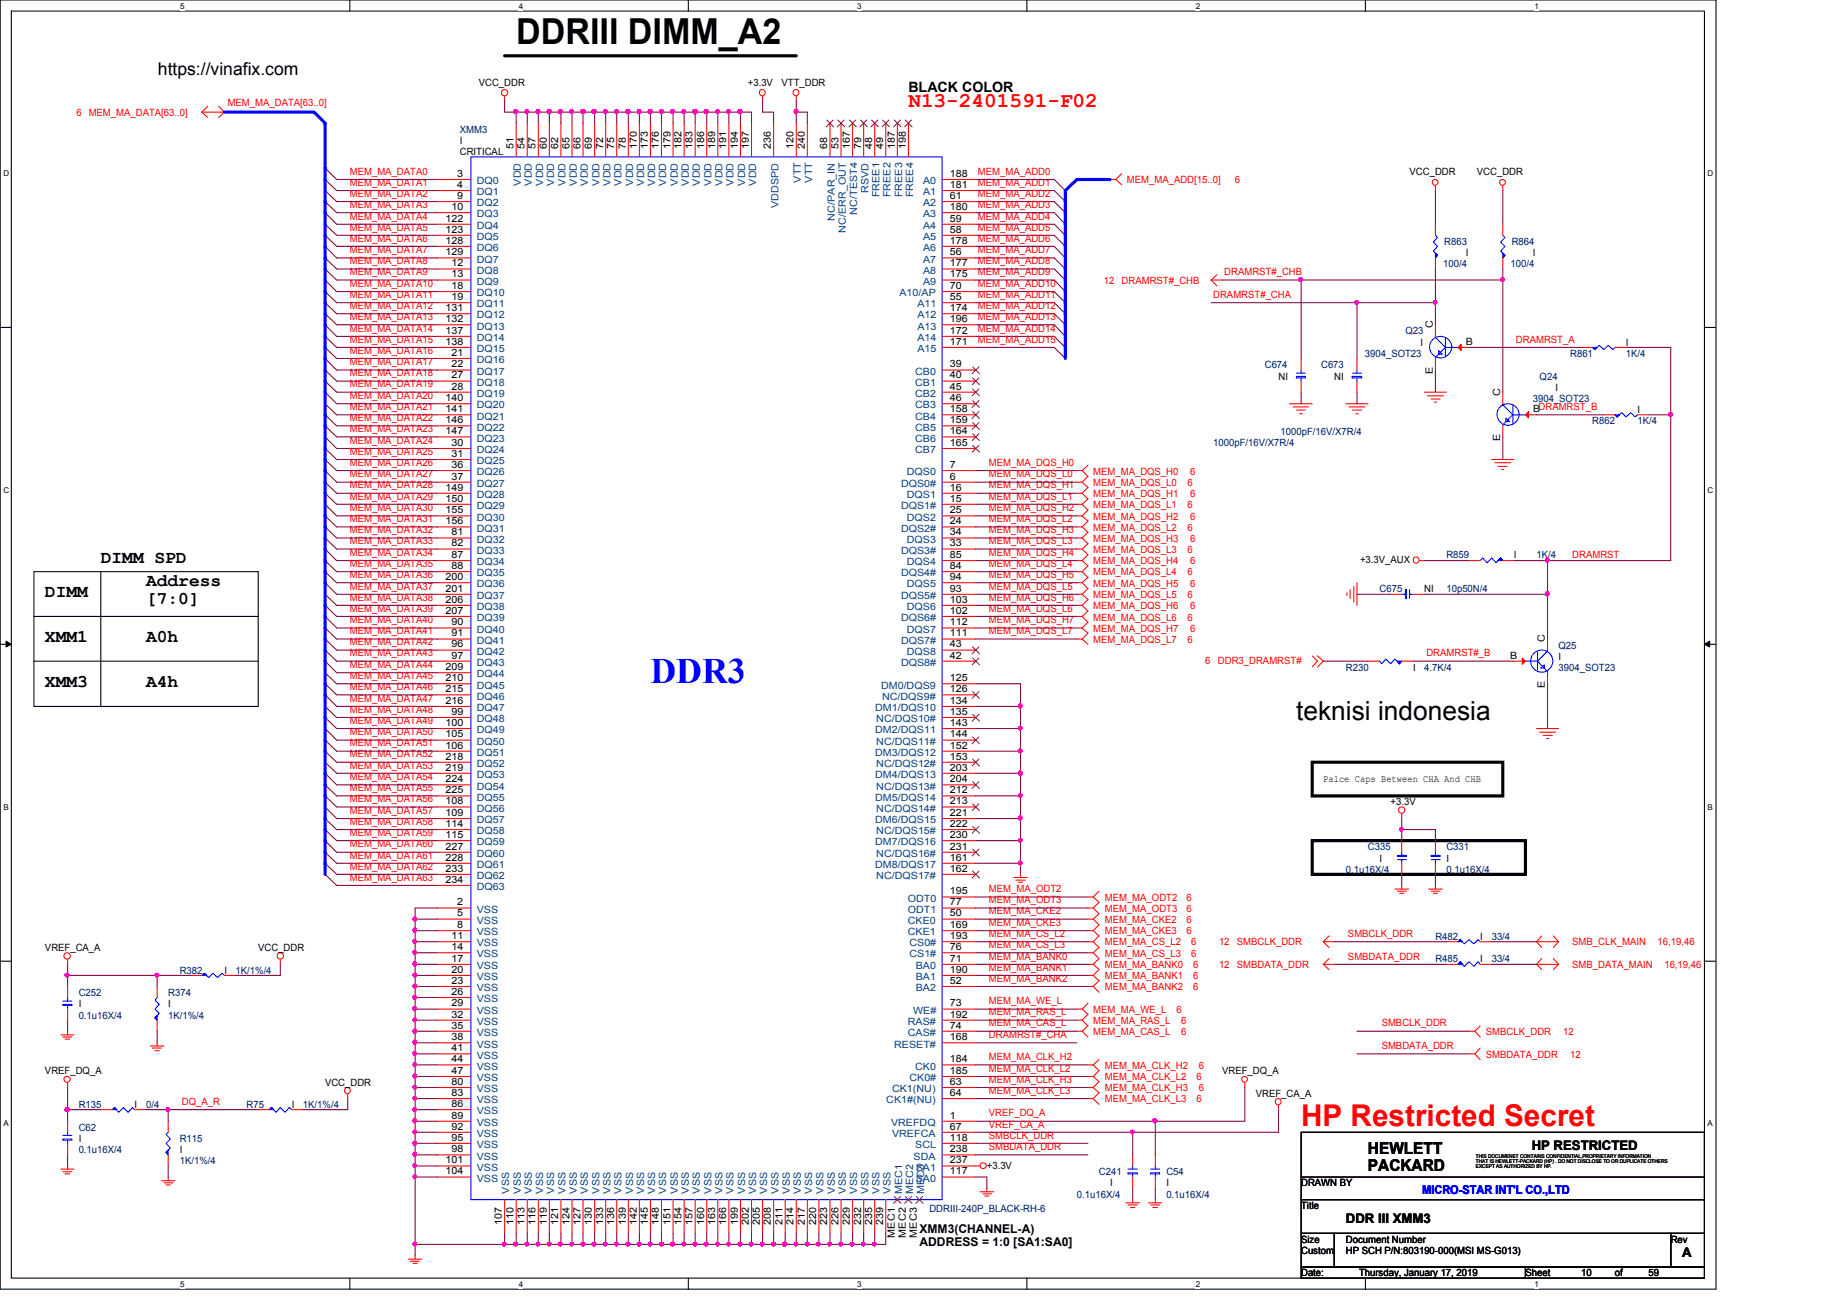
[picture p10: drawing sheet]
<svg xmlns="http://www.w3.org/2000/svg" width="297mm" height="210mm" viewBox="0 0 297 210" stroke-linecap="round" stroke-linejoin="round" font-family="sans-serif">
<defs><g id="words">
<text font-size="5.8" x="83" y="7.1">DDRIII DIMM_A2</text>
<text font-size="5.8" fill="#00f" x="104.6" y="109.8">DDR3</text>
<text font-size="4.8" fill="#f00" x="209.3" y="181.2">HP Restricted Secret</text>
<text font-size="4.2" x="208.5" y="115.9">teknisi indonesia</text>
<text font-size="3.4" fill="#f00" x="146.1" y="17.3">N13-2401591-F02</text>
<g font-size="2.9">
<text x="16.2" y="90.6">DIMM SPD</text>
<text x="23.5" y="94.2">Address</text>
<text x="7.2" y="96">DIMM</text>
<text x="23.5" y="97.1">[7:0]</text>
<text x="7.2" y="103.3">XMM1</text>
<text x="23.5" y="103.3">A0h</text>
<text x="7.2" y="110.5">XMM3</text>
<text x="23.5" y="110.5">A4h</text>
</g>
<text font-size="2.8" x="25.4" y="12.1">https://vinafix.com</text>
<g font-size="2.6">
<text x="220" y="185.7">HEWLETT</text>
<text x="220" y="188.4">PACKARD</text>
</g>
<text font-size="2.3" x="146.1" y="14.7">BLACK COLOR</text>
<g font-size="2.1">
<text x="246.3" y="184.9">HP RESTRICTED</text>
<text x="216.4" y="196.8">DDR III XMM3</text>
<text x="270.5" y="202.2">A</text>
</g>
<text font-size="1.9" fill="#00f" x="228.7" y="192.1">MICRO-STAR INT'L CO.,LTD</text>
<g font-size="1.9">
<text x="147.9" y="198.4">XMM3(CHANNEL-A)</text>
<text x="147.9" y="200.4">ADDRESS = 1:0 [SA1:SA0]</text>
</g>
<g font-size="1.6" fill="#f00">
<text x="36.6" y="17.1">MEM_MA_DATA[63..0]</text>
<text x="12.3" y="18.6">6 MEM_MA_DATA[63..0]</text>
<text x="56.3" y="29.9">MEM_MA_DATA1</text>
<text x="56.3" y="28.1">MEM_MA_DATA0</text>
<text x="157.3" y="29.9">MEM_MA_ADD1</text>
<text x="157.3" y="28.1">MEM_MA_ADD0</text>
<text x="181.2" y="29.5">MEM_MA_ADD[15..0]</text>
<text x="198.6" y="29.5">6</text>
<text x="56.3" y="33.4">MEM_MA_DATA3</text>
<text x="56.3" y="31.7">MEM_MA_DATA2</text>
<text x="56.3" y="35.3">MEM_MA_DATA4</text>
<text x="157.3" y="35.3">MEM_MA_ADD4</text>
<text x="157.3" y="31.7">MEM_MA_ADD2</text>
<text x="157.3" y="33.4">MEM_MA_ADD3</text>
<text x="56.3" y="40.7">MEM_MA_DATA7</text>
<text x="56.3" y="38.9">MEM_MA_DATA6</text>
<text x="56.3" y="37.1">MEM_MA_DATA5</text>
<text x="157.3" y="40.7">MEM_MA_ADD7</text>
<text x="157.3" y="37.1">MEM_MA_ADD5</text>
<text x="157.3" y="38.9">MEM_MA_ADD6</text>
<text x="56.3" y="44.3">MEM_MA_DATA9</text>
<text x="56.3" y="46.1">MEM_MA_DATA10</text>
<text x="56.3" y="47.9">MEM_MA_DATA11</text>
<text x="56.3" y="42.5">MEM_MA_DATA8</text>
<text x="157.3" y="46.1">MEM_MA_ADD10</text>
<text x="157.3" y="47.9">MEM_MA_ADD11</text>
<text x="157.3" y="44.3">MEM_MA_ADD9</text>
<text x="157.3" y="42.5">MEM_MA_ADD8</text>
<text x="177.5" y="45.7">12</text>
<text x="180.4" y="45.7">DRAMRST#_CHB</text>
<text x="195.1" y="47.9">DRAMRST#_CHA</text>
<text x="196.9" y="44.3">DRAMRST#_CHB</text>
<text x="56.3" y="51.5">MEM_MA_DATA13</text>
<text x="56.3" y="53.3">MEM_MA_DATA14</text>
<text x="56.3" y="49.7">MEM_MA_DATA12</text>
<text x="157.3" y="53.3">MEM_MA_ADD14</text>
<text x="157.3" y="49.7">MEM_MA_ADD12</text>
<text x="157.3" y="51.5">MEM_MA_ADD13</text>
<text x="56.3" y="56.9">MEM_MA_DATA16</text>
<text x="56.3" y="58.8">MEM_MA_DATA17</text>
<text x="56.3" y="55.1">MEM_MA_DATA15</text>
<text x="157.3" y="55.1">MEM_MA_ADD15</text>
<text x="243.8" y="55.1">DRAMRST_A</text>
<text x="56.3" y="66">MEM_MA_DATA21</text>
<text x="56.3" y="60.5">MEM_MA_DATA18</text>
<text x="56.3" y="62.3">MEM_MA_DATA19</text>
<text x="56.3" y="64.2">MEM_MA_DATA20</text>
<text x="56.3" y="67.7">MEM_MA_DATA22</text>
<text x="56.3" y="71.4">MEM_MA_DATA24</text>
<text x="56.3" y="69.5">MEM_MA_DATA23</text>
<text x="56.3" y="76.8">MEM_MA_DATA27</text>
<text x="56.3" y="74.9">MEM_MA_DATA26</text>
<text x="56.3" y="73.2">MEM_MA_DATA25</text>
<text x="159" y="74.9">MEM_MA_DQS_H0</text>
<text x="159" y="76.8">MEM_MA_DQS_L0</text>
<text x="175.8" y="76.4">MEM_MA_DQS_H0</text>
<text x="191.4" y="76.4">6</text>
<text x="56.3" y="82.2">MEM_MA_DATA30</text>
<text x="56.3" y="84">MEM_MA_DATA31</text>
<text x="56.3" y="78.6">MEM_MA_DATA28</text>
<text x="56.3" y="80.3">MEM_MA_DATA29</text>
<text x="159" y="80.3">MEM_MA_DQS_L1</text>
<text x="159" y="78.6">MEM_MA_DQS_H1</text>
<text x="159" y="82.2">MEM_MA_DQS_H2</text>
<text x="159" y="84">MEM_MA_DQS_L2</text>
<text x="175.8" y="78.1">MEM_MA_DQS_L0</text>
<text x="175.8" y="79.9">MEM_MA_DQS_H1</text>
<text x="175.8" y="81.8">MEM_MA_DQS_L1</text>
<text x="175.8" y="83.6">MEM_MA_DQS_H2</text>
<text x="191" y="78.1">6</text>
<text x="191" y="81.8">6</text>
<text x="191.4" y="79.9">6</text>
<text x="191.4" y="83.6">6</text>
<text x="56.3" y="87.5">MEM_MA_DATA33</text>
<text x="56.3" y="89.4">MEM_MA_DATA34</text>
<text x="56.3" y="85.8">MEM_MA_DATA32</text>
<text x="159" y="85.8">MEM_MA_DQS_H3</text>
<text x="159" y="89.4">MEM_MA_DQS_H4</text>
<text x="159" y="87.5">MEM_MA_DQS_L3</text>
<text x="175.8" y="85.3">MEM_MA_DQS_L2</text>
<text x="175.8" y="87.1">MEM_MA_DQS_H3</text>
<text x="175.8" y="89">MEM_MA_DQS_L3</text>
<text x="191" y="85.3">6</text>
<text x="191" y="89">6</text>
<text x="191.4" y="87.1">6</text>
<text x="252.9" y="89.8">DRAMRST</text>
<text x="56.3" y="94.8">MEM_MA_DATA37</text>
<text x="56.3" y="93">MEM_MA_DATA36</text>
<text x="56.3" y="91.2">MEM_MA_DATA35</text>
<text x="159" y="93">MEM_MA_DQS_H5</text>
<text x="159" y="91.2">MEM_MA_DQS_L4</text>
<text x="159" y="94.8">MEM_MA_DQS_L5</text>
<text x="175.8" y="90.8">MEM_MA_DQS_H4</text>
<text x="175.8" y="92.5">MEM_MA_DQS_L4</text>
<text x="175.8" y="94.4">MEM_MA_DQS_H5</text>
<text x="191" y="92.5">6</text>
<text x="191.4" y="90.8">6</text>
<text x="191.4" y="94.4">6</text>
<text x="56.3" y="100.2">MEM_MA_DATA40</text>
<text x="56.3" y="98.4">MEM_MA_DATA39</text>
<text x="56.3" y="96.6">MEM_MA_DATA38</text>
<text x="159" y="100.2">MEM_MA_DQS_H7</text>
<text x="159" y="98.4">MEM_MA_DQS_L6</text>
<text x="159" y="96.6">MEM_MA_DQS_H6</text>
<text x="175.8" y="96.2">MEM_MA_DQS_L5</text>
<text x="175.8" y="98">MEM_MA_DQS_H6</text>
<text x="175.8" y="99.8">MEM_MA_DQS_L6</text>
<text x="175.8" y="101.6">MEM_MA_DQS_H7</text>
<text x="191" y="96.2">6</text>
<text x="191" y="99.8">6</text>
<text x="191.4" y="98">6</text>
<text x="191.4" y="101.6">6</text>
<text x="56.3" y="107.4">MEM_MA_DATA44</text>
<text x="56.3" y="102">MEM_MA_DATA41</text>
<text x="56.3" y="103.8">MEM_MA_DATA42</text>
<text x="56.3" y="105.6">MEM_MA_DATA43</text>
<text x="159" y="102">MEM_MA_DQS_L7</text>
<text x="175.8" y="103.4">MEM_MA_DQS_L7</text>
<text x="191" y="103.4">6</text>
<text x="193.8" y="106.8">6</text>
<text x="195.9" y="106.8">DDR3_DRAMRST#</text>
<text x="229.4" y="105.6">DRAMRST#_B</text>
<text x="56.3" y="112.9">MEM_MA_DATA47</text>
<text x="56.3" y="111">MEM_MA_DATA46</text>
<text x="56.3" y="109.2">MEM_MA_DATA45</text>
<text x="56.3" y="118.3">MEM_MA_DATA50</text>
<text x="56.3" y="114.6">MEM_MA_DATA48</text>
<text x="56.3" y="116.4">MEM_MA_DATA49</text>
<text x="56.3" y="121.8">MEM_MA_DATA52</text>
<text x="56.3" y="120.1">MEM_MA_DATA51</text>
<text x="56.3" y="123.6">MEM_MA_DATA53</text>
<text x="56.3" y="125.5">MEM_MA_DATA54</text>
<text x="56.3" y="130.9">MEM_MA_DATA57</text>
<text x="56.3" y="127.3">MEM_MA_DATA55</text>
<text x="56.3" y="129">MEM_MA_DATA56</text>
<text x="56.3" y="134.5">MEM_MA_DATA59</text>
<text x="56.3" y="136.3">MEM_MA_DATA60</text>
<text x="56.3" y="132.7">MEM_MA_DATA58</text>
<text x="56.3" y="138.1">MEM_MA_DATA61</text>
<text x="56.3" y="141.6">MEM_MA_DATA63</text>
<text x="56.3" y="139.9">MEM_MA_DATA62</text>
<text x="159" y="143.5">MEM_MA_ODT2</text>
<text x="159" y="148.9">MEM_MA_CKE3</text>
<text x="159" y="147.1">MEM_MA_CKE2</text>
<text x="159" y="145.3">MEM_MA_ODT3</text>
<text x="177.7" y="144.9">MEM_MA_ODT2</text>
<text x="177.7" y="146.6">MEM_MA_ODT3</text>
<text x="177.7" y="148.5">MEM_MA_CKE2</text>
<text x="190.8" y="144.9">6</text>
<text x="190.8" y="146.6">6</text>
<text x="190.8" y="148.5">6</text>
<text x="159" y="154.3">MEM_MA_BANK0</text>
<text x="159" y="150.7">MEM_MA_CS_L2</text>
<text x="159" y="152.5">MEM_MA_CS_L3</text>
<text x="177.7" y="150.3">MEM_MA_CKE3</text>
<text x="177.7" y="152.1">MEM_MA_CS_L2</text>
<text x="177.7" y="153.9">MEM_MA_CS_L3</text>
<text x="177.7" y="155.7">MEM_MA_BANK0</text>
<text x="190.8" y="150.3">6</text>
<text x="191.6" y="152.1">6</text>
<text x="191.6" y="153.9">6</text>
<text x="191.9" y="155.7">6</text>
<text x="196" y="152.1">12</text>
<text x="196" y="155.7">12</text>
<text x="198.9" y="152.1">SMBCLK_DDR</text>
<text x="198.9" y="155.7">SMBDATA_DDR</text>
<text x="216.8" y="150.7">SMBCLK_DDR</text>
<text x="216.8" y="154.3">SMBDATA_DDR</text>
<text x="252.9" y="152.1">SMB_CLK_MAIN</text>
<text x="252.9" y="155.7">SMB_DATA_MAIN</text>
<text x="266.6" y="152.1">16,19,46</text>
<text x="267.7" y="155.7">16,19,46</text>
<text x="159" y="157.9">MEM_MA_BANK2</text>
<text x="159" y="156.1">MEM_MA_BANK1</text>
<text x="159" y="161.5">MEM_MA_WE_L</text>
<text x="177.7" y="157.5">MEM_MA_BANK1</text>
<text x="177.7" y="159.3">MEM_MA_BANK2</text>
<text x="191.9" y="157.5">6</text>
<text x="191.9" y="159.3">6</text>
<text x="159" y="167">DRAMRST#_CHA</text>
<text x="159" y="163.3">MEM_MA_RAS_L</text>
<text x="159" y="165.1">MEM_MA_CAS_L</text>
<text x="175.8" y="162.9">MEM_MA_WE_L</text>
<text x="175.8" y="164.7">MEM_MA_RAS_L</text>
<text x="175.8" y="166.5">MEM_MA_CAS_L</text>
<text x="189.2" y="162.9">6</text>
<text x="189.9" y="164.7">6</text>
<text x="189.9" y="166.5">6</text>
<text x="222.2" y="165.1">SMBCLK_DDR</text>
<text x="239" y="166.5">SMBCLK_DDR</text>
<text x="251.4" y="166.5">12</text>
<text x="159" y="170.5">MEM_MA_CLK_H2</text>
<text x="159" y="172.4">MEM_MA_CLK_L2</text>
<text x="177.7" y="172">MEM_MA_CLK_H2</text>
<text x="177.7" y="173.7">MEM_MA_CLK_L2</text>
<text x="192.4" y="173.7">6</text>
<text x="192.8" y="172">6</text>
<text x="222.2" y="168.7">SMBDATA_DDR</text>
<text x="239" y="170.1">SMBDATA_DDR</text>
<text x="252.5" y="170.1">12</text>
<text x="29.2" y="177.7">DQ_A_R</text>
<text x="159" y="179.6">VREF_DQ_A</text>
<text x="159" y="174.2">MEM_MA_CLK_H3</text>
<text x="159" y="175.9">MEM_MA_CLK_L3</text>
<text x="177.7" y="175.5">MEM_MA_CLK_H3</text>
<text x="177.7" y="177.3">MEM_MA_CLK_L3</text>
<text x="192.4" y="177.3">6</text>
<text x="192.8" y="175.5">6</text>
<text x="159" y="183.1">SMBCLK_DDR</text>
<text x="159" y="185">SMBDATA_DDR</text>
<text x="159" y="181.4">VREF_CA_A</text>
</g>
<g font-size="1.6">
<text x="77" y="13.8">VCC_DDR</text>
<text x="120.3" y="13.8">+3.3V</text>
<text x="125.7" y="13.8">VTT_DDR</text>
<text x="74" y="23.1">I</text>
<text x="82.6" y="24" transform="rotate(-90 82.6 24)">51</text>
<text x="84.4" y="24" transform="rotate(-90 84.4 24)">54</text>
<text x="86.1" y="24" transform="rotate(-90 86.1 24)">57</text>
<text x="87.9" y="24" transform="rotate(-90 87.9 24)">60</text>
<text x="89.8" y="24" transform="rotate(-90 89.8 24)">62</text>
<text x="91.6" y="24" transform="rotate(-90 91.6 24)">65</text>
<text x="93.3" y="24" transform="rotate(-90 93.3 24)">66</text>
<text x="95.2" y="24" transform="rotate(-90 95.2 24)">69</text>
<text x="97" y="24" transform="rotate(-90 97 24)">72</text>
<text x="98.8" y="24" transform="rotate(-90 98.8 24)">75</text>
<text x="100.6" y="24" transform="rotate(-90 100.6 24)">78</text>
<text x="102.4" y="24" transform="rotate(-90 102.4 24)">170</text>
<text x="104.2" y="24" transform="rotate(-90 104.2 24)">173</text>
<text x="106" y="24" transform="rotate(-90 106 24)">176</text>
<text x="107.8" y="24" transform="rotate(-90 107.8 24)">179</text>
<text x="109.6" y="24" transform="rotate(-90 109.6 24)">182</text>
<text x="111.4" y="24" transform="rotate(-90 111.4 24)">183</text>
<text x="113.2" y="24" transform="rotate(-90 113.2 24)">186</text>
<text x="115" y="24" transform="rotate(-90 115 24)">189</text>
<text x="116.8" y="24" transform="rotate(-90 116.8 24)">191</text>
<text x="118.7" y="24" transform="rotate(-90 118.7 24)">194</text>
<text x="120.4" y="24" transform="rotate(-90 120.4 24)">197</text>
<text x="124" y="24" transform="rotate(-90 124 24)">236</text>
<text x="127.6" y="24" transform="rotate(-90 127.6 24)">120</text>
<text x="129.4" y="24" transform="rotate(-90 129.4 24)">240</text>
<text x="133.1" y="24" transform="rotate(-90 133.1 24)">68</text>
<text x="134.8" y="24" transform="rotate(-90 134.8 24)">53</text>
<text x="136.7" y="24" transform="rotate(-90 136.7 24)">167</text>
<text x="138.5" y="24" transform="rotate(-90 138.5 24)">79</text>
<text x="140.2" y="24" transform="rotate(-90 140.2 24)">48</text>
<text x="142" y="24" transform="rotate(-90 142 24)">49</text>
<text x="143.9" y="24" transform="rotate(-90 143.9 24)">187</text>
<text x="145.7" y="24" transform="rotate(-90 145.7 24)">198</text>
<text x="73.5" y="28.4">3</text>
<text x="74" y="25">CRITICAL</text>
<text x="152.8" y="28.4">188</text>
<text x="226.7" y="28.2">VCC_DDR</text>
<text x="237.5" y="28.2">VCC_DDR</text>
<text x="71.7" y="35.6">122</text>
<text x="72.6" y="33.8">10</text>
<text x="73.5" y="30.2">4</text>
<text x="73.5" y="32">9</text>
<text x="152.8" y="30.2">181</text>
<text x="152.8" y="32">61</text>
<text x="152.8" y="33.8">180</text>
<text x="152.8" y="35.6">59</text>
<text x="71.7" y="37.4">123</text>
<text x="71.7" y="39.2">128</text>
<text x="71.7" y="41.1">129</text>
<text x="152.8" y="37.4">58</text>
<text x="152.8" y="39.2">178</text>
<text x="152.8" y="41.1">56</text>
<text x="235.8" y="41.1">I</text>
<text x="246.5" y="41.1">I</text>
<text x="72.6" y="42.8">12</text>
<text x="72.6" y="44.6">13</text>
<text x="72.6" y="46.5">18</text>
<text x="152.8" y="42.8">177</text>
<text x="152.8" y="44.6">175</text>
<text x="152.8" y="46.5">70</text>
<text x="71.7" y="50">131</text>
<text x="71.7" y="51.8">132</text>
<text x="71.7" y="53.7">137</text>
<text x="72.6" y="48.3">19</text>
<text x="152.8" y="48.3">55</text>
<text x="152.8" y="50">174</text>
<text x="152.8" y="51.8">196</text>
<text x="152.8" y="53.7">172</text>
<text x="230.4" y="52.8" transform="rotate(-90 230.4 52.8)">C</text>
<text x="71.7" y="55.5">138</text>
<text x="72.6" y="57.2">21</text>
<text x="72.6" y="59.1">22</text>
<text x="152.8" y="59.1">39</text>
<text x="152.8" y="55.5">171</text>
<text x="228.5" y="55.6">I</text>
<text x="235.8" y="55.5">B</text>
<text x="261.5" y="55.6">I</text>
<text x="71.7" y="64.5">140</text>
<text x="72.6" y="60.9">27</text>
<text x="72.6" y="62.7">28</text>
<text x="152.8" y="60.9">40</text>
<text x="152.8" y="62.7">45</text>
<text x="152.8" y="64.5">46</text>
<text x="205.6" y="61">NI</text>
<text x="214.6" y="61">NI</text>
<text x="230.4" y="60.1" transform="rotate(-90 230.4 60.1)">E</text>
<text x="241.3" y="63.7" transform="rotate(-90 241.3 63.7)">C</text>
<text x="250.1" y="62.8">I</text>
<text x="71.7" y="66.3">141</text>
<text x="71.7" y="68.1">146</text>
<text x="71.7" y="69.9">147</text>
<text x="72.6" y="71.7">30</text>
<text x="152.8" y="66.3">158</text>
<text x="152.8" y="68.1">159</text>
<text x="152.8" y="69.9">164</text>
<text x="152.8" y="71.7">165</text>
<text x="241.3" y="71" transform="rotate(-90 241.3 71)">E</text>
<text x="246.6" y="66.3">BDRAMRST_B</text>
<text x="263.4" y="66.5">I</text>
<text x="72.6" y="73.5">31</text>
<text x="72.6" y="75.3">36</text>
<text x="72.6" y="77.1">37</text>
<text x="152.8" y="77.1">6</text>
<text x="152.8" y="75.3">7</text>
<text x="71.7" y="78.9">149</text>
<text x="71.7" y="80.7">150</text>
<text x="71.7" y="82.6">155</text>
<text x="152.8" y="80.7">15</text>
<text x="152.8" y="78.9">16</text>
<text x="152.8" y="82.6">25</text>
<text x="71.7" y="84.3">156</text>
<text x="72.6" y="86.1">81</text>
<text x="72.6" y="87.9">82</text>
<text x="72.6" y="89.7">87</text>
<text x="152.8" y="84.3">24</text>
<text x="152.8" y="87.9">33</text>
<text x="152.8" y="86.1">34</text>
<text x="152.8" y="89.7">85</text>
<text x="243.5" y="89.8">I</text>
<text x="71.7" y="93.3">200</text>
<text x="71.7" y="95.2">201</text>
<text x="72.6" y="91.5">88</text>
<text x="152.8" y="91.5">84</text>
<text x="152.8" y="95.2">93</text>
<text x="152.8" y="93.3">94</text>
<text x="218.7" y="90.6">+3.3V_AUX</text>
<text x="229.1" y="95.3">NI</text>
<text x="71.7" y="96.9">206</text>
<text x="71.7" y="98.7">207</text>
<text x="72.6" y="100.6">90</text>
<text x="152.8" y="98.7">102</text>
<text x="152.8" y="96.9">103</text>
<text x="152.8" y="100.6">112</text>
<text x="71.7" y="107.8">209</text>
<text x="72.6" y="102.4">91</text>
<text x="72.6" y="104.1">96</text>
<text x="72.6" y="105.9">97</text>
<text x="152.8" y="102.4">111</text>
<text x="152.8" y="105.9">42</text>
<text x="152.8" y="104.1">43</text>
<text x="227.3" y="107.9">I</text>
<text x="242.9" y="105.9">B</text>
<text x="248.5" y="103.3" transform="rotate(-90 248.5 103.3)">C</text>
<text x="250.7" y="106.1">I</text>
<text x="71.7" y="109.6">210</text>
<text x="71.7" y="111.3">215</text>
<text x="71.7" y="113.2">216</text>
<text x="152.8" y="113.2">134</text>
<text x="152.8" y="109.6">125</text>
<text x="152.8" y="111.3">126</text>
<text x="248.5" y="110.7" transform="rotate(-90 248.5 110.7)">E</text>
<text x="71.7" y="116.8">100</text>
<text x="71.7" y="118.6">105</text>
<text x="72.6" y="115">99</text>
<text x="152.8" y="116.8">143</text>
<text x="152.8" y="115">135</text>
<text x="152.8" y="118.6">144</text>
<text x="71.7" y="120.4">106</text>
<text x="71.7" y="122.2">218</text>
<text x="71.7" y="124">219</text>
<text x="71.7" y="125.8">224</text>
<text x="152.8" y="120.4">152</text>
<text x="152.8" y="124">203</text>
<text x="152.8" y="122.2">153</text>
<text x="152.8" y="125.8">204</text>
<text x="212.8" y="125.7">Palce Caps Between CHA And CHB</text>
<text x="71.7" y="127.6">225</text>
<text x="71.7" y="129.4">108</text>
<text x="71.7" y="131.2">109</text>
<text x="152.8" y="127.6">212</text>
<text x="152.8" y="131.2">221</text>
<text x="152.8" y="129.4">213</text>
<text x="223.6" y="129.5">+3.3V</text>
<text x="71.7" y="133">114</text>
<text x="71.7" y="134.8">115</text>
<text x="71.7" y="136.7">227</text>
<text x="152.8" y="134.8">230</text>
<text x="152.8" y="133">222</text>
<text x="152.8" y="136.7">231</text>
<text x="71.7" y="138.4">228</text>
<text x="71.7" y="140.2">233</text>
<text x="71.7" y="142">234</text>
<text x="152.8" y="138.4">161</text>
<text x="152.8" y="140.2">162</text>
<text x="152.8" y="143.8">195</text>
<text x="221.9" y="138.6">I</text>
<text x="232.6" y="138.6">I</text>
<text x="73.5" y="145.6">2</text>
<text x="73.5" y="147.4">5</text>
<text x="73.5" y="149.3">8</text>
<text x="152.8" y="145.6">77</text>
<text x="152.8" y="147.4">50</text>
<text x="152.8" y="149.3">169</text>
<text x="7.2" y="153">VREF_CA_A</text>
<text x="41.5" y="153">VCC_DDR</text>
<text x="72.6" y="151">11</text>
<text x="72.6" y="154.7">17</text>
<text x="72.6" y="152.8">14</text>
<text x="152.8" y="151">193</text>
<text x="152.8" y="152.8">76</text>
<text x="152.8" y="154.7">71</text>
<text x="238" y="154.8">I</text>
<text x="238" y="151.2">I</text>
<text x="12.7" y="162">I</text>
<text x="27" y="162">I</text>
<text x="36.1" y="156.6">I</text>
<text x="72.6" y="156.5">20</text>
<text x="72.6" y="158.2">23</text>
<text x="72.6" y="160">26</text>
<text x="72.6" y="161.9">29</text>
<text x="152.8" y="161.9">73</text>
<text x="152.8" y="156.5">190</text>
<text x="152.8" y="158.2">52</text>
<text x="72.6" y="163.7">32</text>
<text x="72.6" y="165.4">35</text>
<text x="72.6" y="167.3">38</text>
<text x="152.8" y="167.3">168</text>
<text x="152.8" y="165.4">74</text>
<text x="152.8" y="163.7">192</text>
<text x="7.2" y="172.8">VREF_DQ_A</text>
<text x="72.6" y="169.1">41</text>
<text x="72.6" y="170.9">44</text>
<text x="72.6" y="172.7">47</text>
<text x="152.8" y="170.9">184</text>
<text x="152.8" y="172.7">185</text>
<text x="196.6" y="172.8">VREF_DQ_A</text>
<text x="21.6" y="178.2">I</text>
<text x="46.9" y="178.2">I</text>
<text x="52.3" y="174.7">VCC_DDR</text>
<text x="72.6" y="174.5">80</text>
<text x="72.6" y="176.3">83</text>
<text x="72.6" y="178.1">86</text>
<text x="72.6" y="179.9">89</text>
<text x="152.8" y="176.3">64</text>
<text x="152.8" y="179.9">1</text>
<text x="152.8" y="174.5">63</text>
<text x="202" y="176.4">VREF_CA_A</text>
<text x="12.7" y="183.6">I</text>
<text x="28.9" y="185.4">I</text>
<text x="72.6" y="181.7">92</text>
<text x="72.6" y="183.5">95</text>
<text x="72.6" y="185.3">98</text>
<text x="152.8" y="185.3">238</text>
<text x="152.8" y="183.5">118</text>
<text x="152.8" y="181.7">67</text>
<text x="71.7" y="187.1">101</text>
<text x="71.7" y="188.9">104</text>
<text x="152.8" y="188.9">117</text>
<text x="152.8" y="187.1">237</text>
<text x="158.7" y="188">+3.3V</text>
<text x="178.5" y="190.8">I</text>
<text x="187.6" y="190.8">I</text>
<text x="209.3" y="190.8">DRAWN BY</text>
<text x="80.7" y="197" transform="rotate(-90 80.7 197)">107</text>
<text x="82.6" y="197" transform="rotate(-90 82.6 197)">110</text>
<text x="84.4" y="197" transform="rotate(-90 84.4 197)">113</text>
<text x="86.1" y="197" transform="rotate(-90 86.1 197)">116</text>
<text x="87.9" y="197" transform="rotate(-90 87.9 197)">119</text>
<text x="89.8" y="197" transform="rotate(-90 89.8 197)">121</text>
<text x="91.6" y="197" transform="rotate(-90 91.6 197)">124</text>
<text x="93.3" y="197" transform="rotate(-90 93.3 197)">127</text>
<text x="95.2" y="197" transform="rotate(-90 95.2 197)">130</text>
<text x="97" y="197" transform="rotate(-90 97 197)">133</text>
<text x="98.8" y="197" transform="rotate(-90 98.8 197)">136</text>
<text x="100.6" y="197" transform="rotate(-90 100.6 197)">139</text>
<text x="102.4" y="197" transform="rotate(-90 102.4 197)">142</text>
<text x="104.2" y="197" transform="rotate(-90 104.2 197)">145</text>
<text x="106" y="197" transform="rotate(-90 106 197)">148</text>
<text x="107.8" y="197" transform="rotate(-90 107.8 197)">151</text>
<text x="109.6" y="197" transform="rotate(-90 109.6 197)">154</text>
<text x="111.4" y="197" transform="rotate(-90 111.4 197)">157</text>
<text x="113.2" y="197" transform="rotate(-90 113.2 197)">160</text>
<text x="115" y="197" transform="rotate(-90 115 197)">163</text>
<text x="116.8" y="197" transform="rotate(-90 116.8 197)">166</text>
<text x="118.7" y="197" transform="rotate(-90 118.7 197)">199</text>
<text x="120.4" y="197" transform="rotate(-90 120.4 197)">202</text>
<text x="122.2" y="197" transform="rotate(-90 122.2 197)">205</text>
<text x="124" y="197" transform="rotate(-90 124 197)">208</text>
<text x="125.9" y="197" transform="rotate(-90 125.9 197)">211</text>
<text x="127.6" y="197" transform="rotate(-90 127.6 197)">214</text>
<text x="129.4" y="197" transform="rotate(-90 129.4 197)">217</text>
<text x="131.3" y="197" transform="rotate(-90 131.3 197)">220</text>
<text x="133.1" y="197" transform="rotate(-90 133.1 197)">223</text>
<text x="134.8" y="197" transform="rotate(-90 134.8 197)">226</text>
<text x="136.7" y="197" transform="rotate(-90 136.7 197)">229</text>
<text x="138.5" y="197" transform="rotate(-90 138.5 197)">232</text>
<text x="140.2" y="197" transform="rotate(-90 140.2 197)">235</text>
<text x="142" y="197" transform="rotate(-90 142 197)">239</text>
<text x="209.3" y="194.5">Title</text>
<text x="143.9" y="199.1" transform="rotate(-90 143.9 199.1)">MEC1</text>
<text x="145.7" y="199.1" transform="rotate(-90 145.7 199.1)">MEC2</text>
<text x="147.4" y="199.1" transform="rotate(-90 147.4 199.1)">MEC3</text>
<text x="209.3" y="199.9">Size</text>
<text x="209.3" y="201.7">Custom</text>
<text x="216.4" y="199.9">Document Number</text>
<text x="216.4" y="201.7">HP SCH P/N:803190-000(MSI MS-G013)</text>
<text x="268.7" y="199.9">Rev</text>
<text x="209.3" y="205.3">Date:</text>
<text x="218.6" y="205.3">Thursday, January 17, 2019</text>
<text x="245.3" y="205.3">Sheet</text>
<text x="254.3" y="205.3">10</text>
<text x="259.7" y="205.3">of</text>
<text x="265.1" y="205.3">59</text>
</g>
<g font-size="1.6" fill="#000080">
<text x="74" y="21.3">XMM3</text>
<text x="232.3" y="39.4">R863</text>
<text x="243.1" y="39.4">R864</text>
<text x="232.1" y="43">100/4</text>
<text x="242.9" y="43">100/4</text>
<text x="226" y="53.8">Q23</text>
<text x="203.4" y="59.2">C674</text>
<text x="212.5" y="59.2">C673</text>
<text x="219.5" y="57.4">3904_SOT23</text>
<text x="252.5" y="57.4">R861</text>
<text x="261.5" y="57.4">1K/4</text>
<text x="246.5" y="64.6">3904_SOT23</text>
<text x="247.6" y="61">Q24</text>
<text x="195.1" y="71.8">1000pF/16V/X7R/4</text>
<text x="205.9" y="70">1000pF/16V/X7R/4</text>
<text x="256.1" y="68.2">R862</text>
<text x="263.4" y="68.2">1K/4</text>
<text x="232.6" y="89.8">R859</text>
<text x="247.1" y="89.8">1K/4</text>
<text x="221.9" y="95.3">C675</text>
<text x="232.6" y="95.3">10p50N/4</text>
<text x="216.4" y="107.9">R230</text>
<text x="229.1" y="107.9">4.7K/4</text>
<text x="250.7" y="104.3">Q25</text>
<text x="250.7" y="107.9">3904_SOT23</text>
<text x="220" y="136.7">C335</text>
<text x="232.6" y="136.7">C331</text>
<text x="216.4" y="140.4">0.1u16X/4</text>
<text x="232.6" y="140.4">0.1u16X/4</text>
<text x="230.8" y="154.8">R485</text>
<text x="230.8" y="151.2">R482</text>
<text x="239.9" y="154.8">33/4</text>
<text x="239.9" y="151.2">33/4</text>
<text x="12.7" y="160.2">C252</text>
<text x="27" y="160.2">R374</text>
<text x="28.9" y="156.6">R382</text>
<text x="37.9" y="156.6">1K/1%/4</text>
<text x="12.7" y="163.8">0.1u16X/4</text>
<text x="27" y="163.8">1K/1%/4</text>
<text x="12.7" y="178.2">R135</text>
<text x="23.5" y="178.2">0/4</text>
<text x="39.7" y="178.2">R75</text>
<text x="48.7" y="178.2">1K/1%/4</text>
<text x="12.7" y="181.9">C62</text>
<text x="12.7" y="185.4">0.1u16X/4</text>
<text x="28.9" y="183.6">R115</text>
<text x="28.9" y="187.3">1K/1%/4</text>
<text x="176.7" y="189.1">C241</text>
<text x="187.6" y="189.1">C54</text>
<text x="149.5" y="195">DDRIII-240P_BLACK-RH-6</text>
<text x="173.2" y="192.7">0.1u16X/4</text>
<text x="187.6" y="192.7">0.1u16X/4</text>
</g>
<g font-size="1.6" fill="#004080">
<text x="76.7" y="29.6">DQ0</text>
<text x="83.8" y="29.9" transform="rotate(-90 83.8 29.9)">VDD</text>
<text x="85.6" y="29.9" transform="rotate(-90 85.6 29.9)">VDD</text>
<text x="87.3" y="29.9" transform="rotate(-90 87.3 29.9)">VDD</text>
<text x="89.1" y="29.9" transform="rotate(-90 89.1 29.9)">VDD</text>
<text x="91" y="29.9" transform="rotate(-90 91 29.9)">VDD</text>
<text x="92.7" y="29.9" transform="rotate(-90 92.7 29.9)">VDD</text>
<text x="94.5" y="29.9" transform="rotate(-90 94.5 29.9)">VDD</text>
<text x="96.4" y="29.9" transform="rotate(-90 96.4 29.9)">VDD</text>
<text x="98.2" y="29.9" transform="rotate(-90 98.2 29.9)">VDD</text>
<text x="99.9" y="29.9" transform="rotate(-90 99.9 29.9)">VDD</text>
<text x="101.8" y="29.9" transform="rotate(-90 101.8 29.9)">VDD</text>
<text x="103.6" y="29.9" transform="rotate(-90 103.6 29.9)">VDD</text>
<text x="105.4" y="29.9" transform="rotate(-90 105.4 29.9)">VDD</text>
<text x="107.1" y="29.9" transform="rotate(-90 107.1 29.9)">VDD</text>
<text x="109" y="29.9" transform="rotate(-90 109 29.9)">VDD</text>
<text x="110.8" y="29.9" transform="rotate(-90 110.8 29.9)">VDD</text>
<text x="112.6" y="29.9" transform="rotate(-90 112.6 29.9)">VDD</text>
<text x="114.4" y="29.9" transform="rotate(-90 114.4 29.9)">VDD</text>
<text x="116.2" y="29.9" transform="rotate(-90 116.2 29.9)">VDD</text>
<text x="118" y="29.9" transform="rotate(-90 118 29.9)">VDD</text>
<text x="119.8" y="29.9" transform="rotate(-90 119.8 29.9)">VDD</text>
<text x="121.6" y="29.9" transform="rotate(-90 121.6 29.9)">VDD</text>
<text x="128.8" y="29.4" transform="rotate(-90 128.8 29.4)">VTT</text>
<text x="130.6" y="29.4" transform="rotate(-90 130.6 29.4)">VTT</text>
<text x="148.5" y="29.6">A0</text>
<text x="76.7" y="31.4">DQ1</text>
<text x="76.7" y="33.2">DQ2</text>
<text x="76.7" y="35">DQ3</text>
<text x="125.2" y="33.5" transform="rotate(-90 125.2 33.5)">VDDSPD</text>
<text x="134.2" y="35.6" transform="rotate(-90 134.2 35.6)">NC/PAR_IN</text>
<text x="137.9" y="34.5" transform="rotate(-90 137.9 34.5)">NC/TEST4</text>
<text x="139.7" y="31.1" transform="rotate(-90 139.7 31.1)">RSVD</text>
<text x="141.4" y="31.8" transform="rotate(-90 141.4 31.8)">FREE1</text>
<text x="143.2" y="31.8" transform="rotate(-90 143.2 31.8)">FREE2</text>
<text x="145.1" y="31.8" transform="rotate(-90 145.1 31.8)">FREE3</text>
<text x="146.9" y="31.8" transform="rotate(-90 146.9 31.8)">FREE4</text>
<text x="148.5" y="31.4">A1</text>
<text x="148.5" y="33.2">A2</text>
<text x="148.5" y="35">A3</text>
<text x="76.7" y="36.8">DQ4</text>
<text x="76.7" y="38.6">DQ5</text>
<text x="76.7" y="40.4">DQ6</text>
<text x="136" y="37.5" transform="rotate(-90 136 37.5)">NC/ERR_OUT</text>
<text x="148.5" y="36.8">A4</text>
<text x="148.5" y="38.6">A5</text>
<text x="148.5" y="40.4">A6</text>
<text x="76.7" y="42.2">DQ7</text>
<text x="76.7" y="44">DQ8</text>
<text x="76.7" y="45.8">DQ9</text>
<text x="76.7" y="47.7">DQ10</text>
<text x="144.6" y="47.7">A10/AP</text>
<text x="148.5" y="42.2">A7</text>
<text x="148.5" y="44">A8</text>
<text x="148.5" y="45.8">A9</text>
<text x="76.7" y="49.4">DQ11</text>
<text x="76.7" y="51.2">DQ12</text>
<text x="76.7" y="53">DQ13</text>
<text x="147.5" y="49.4">A11</text>
<text x="147.5" y="51.2">A12</text>
<text x="147.5" y="53">A13</text>
<text x="76.7" y="54.9">DQ14</text>
<text x="76.7" y="56.6">DQ15</text>
<text x="76.7" y="58.4">DQ16</text>
<text x="147.5" y="54.9">A14</text>
<text x="147.5" y="56.6">A15</text>
<text x="76.7" y="60.3">DQ17</text>
<text x="76.7" y="62.1">DQ18</text>
<text x="76.7" y="63.8">DQ19</text>
<text x="76.7" y="65.7">DQ20</text>
<text x="147.2" y="60.3">CB0</text>
<text x="147.2" y="62.1">CB1</text>
<text x="147.2" y="63.8">CB2</text>
<text x="147.2" y="65.7">CB3</text>
<text x="76.7" y="67.5">DQ21</text>
<text x="76.7" y="69.3">DQ22</text>
<text x="76.7" y="71">DQ23</text>
<text x="147.2" y="67.5">CB4</text>
<text x="147.2" y="69.3">CB5</text>
<text x="147.2" y="71">CB6</text>
<text x="76.7" y="72.9">DQ24</text>
<text x="76.7" y="74.7">DQ25</text>
<text x="76.7" y="76.5">DQ26</text>
<text x="145.8" y="76.5">DQS0</text>
<text x="147.2" y="72.9">CB7</text>
<text x="76.7" y="78.3">DQ27</text>
<text x="76.7" y="80.1">DQ28</text>
<text x="76.7" y="81.9">DQ29</text>
<text x="76.7" y="83.7">DQ30</text>
<text x="144.9" y="78.3">DQS0#</text>
<text x="144.9" y="81.9">DQS1#</text>
<text x="145.8" y="80.1">DQS1</text>
<text x="145.8" y="83.7">DQS2</text>
<text x="76.7" y="85.5">DQ31</text>
<text x="76.7" y="87.3">DQ32</text>
<text x="76.7" y="89.1">DQ33</text>
<text x="144.9" y="85.5">DQS2#</text>
<text x="144.9" y="89.1">DQS3#</text>
<text x="145.8" y="87.3">DQS3</text>
<text x="76.7" y="90.9">DQ34</text>
<text x="76.7" y="92.7">DQ35</text>
<text x="76.7" y="94.5">DQ36</text>
<text x="144.9" y="92.7">DQS4#</text>
<text x="145.8" y="90.9">DQS4</text>
<text x="145.8" y="94.5">DQS5</text>
<text x="76.7" y="96.4">DQ37</text>
<text x="76.7" y="98.1">DQ38</text>
<text x="76.7" y="99.9">DQ39</text>
<text x="76.7" y="101.8">DQ40</text>
<text x="144.9" y="96.4">DQS5#</text>
<text x="144.9" y="99.9">DQS6#</text>
<text x="145.8" y="98.1">DQS6</text>
<text x="145.8" y="101.8">DQS7</text>
<text x="76.7" y="103.5">DQ41</text>
<text x="76.7" y="105.3">DQ42</text>
<text x="76.7" y="107.1">DQ43</text>
<text x="144.9" y="103.5">DQS7#</text>
<text x="144.9" y="107.1">DQS8#</text>
<text x="145.8" y="105.3">DQS8</text>
<text x="76.7" y="109">DQ44</text>
<text x="76.7" y="110.7">DQ45</text>
<text x="76.7" y="112.5">DQ46</text>
<text x="141.7" y="110.7">DM0/DQS9</text>
<text x="141.9" y="112.5">NC/DQS9#</text>
<text x="76.7" y="114.4">DQ47</text>
<text x="76.7" y="116.2">DQ48</text>
<text x="76.7" y="117.9">DQ49</text>
<text x="76.7" y="119.8">DQ50</text>
<text x="140.8" y="114.4">DM1/DQS10</text>
<text x="140.8" y="117.9">DM2/DQS11</text>
<text x="140.9" y="116.2">NC/DQS10#</text>
<text x="140.9" y="119.8">NC/DQS11#</text>
<text x="76.7" y="121.6">DQ51</text>
<text x="76.7" y="123.4">DQ52</text>
<text x="76.7" y="125.1">DQ53</text>
<text x="140.8" y="121.6">DM3/DQS12</text>
<text x="140.8" y="125.1">DM4/DQS13</text>
<text x="140.9" y="123.4">NC/DQS12#</text>
<text x="76.7" y="127">DQ54</text>
<text x="76.7" y="128.8">DQ55</text>
<text x="76.7" y="130.6">DQ56</text>
<text x="140.8" y="128.8">DM5/DQS14</text>
<text x="140.9" y="127">NC/DQS13#</text>
<text x="140.9" y="130.6">NC/DQS14#</text>
<text x="76.7" y="132.4">DQ57</text>
<text x="76.7" y="134.2">DQ58</text>
<text x="76.7" y="136">DQ59</text>
<text x="76.7" y="137.8">DQ60</text>
<text x="140.8" y="132.4">DM6/DQS15</text>
<text x="140.8" y="136">DM7/DQS16</text>
<text x="140.9" y="134.2">NC/DQS15#</text>
<text x="140.9" y="137.8">NC/DQS16#</text>
<text x="76.7" y="139.6">DQ61</text>
<text x="76.7" y="141.4">DQ62</text>
<text x="76.7" y="143.2">DQ63</text>
<text x="140.8" y="139.6">DM8/DQS17</text>
<text x="140.9" y="141.4">NC/DQS17#</text>
<text x="76.7" y="146.8">VSS</text>
<text x="76.7" y="148.6">VSS</text>
<text x="146" y="145">ODT0</text>
<text x="146" y="146.8">ODT1</text>
<text x="146" y="148.6">CKE0</text>
<text x="76.7" y="152.2">VSS</text>
<text x="76.7" y="155.9">VSS</text>
<text x="76.7" y="150.5">VSS</text>
<text x="76.7" y="154">VSS</text>
<text x="146" y="150.5">CKE1</text>
<text x="146.3" y="152.2">CS0#</text>
<text x="146.3" y="154">CS1#</text>
<text x="147.3" y="155.9">BA0</text>
<text x="76.7" y="157.6">VSS</text>
<text x="76.7" y="159.4">VSS</text>
<text x="76.7" y="161.2">VSS</text>
<text x="147.3" y="157.6">BA1</text>
<text x="147.3" y="159.4">BA2</text>
<text x="76.7" y="163.1">VSS</text>
<text x="76.7" y="164.8">VSS</text>
<text x="76.7" y="166.6">VSS</text>
<text x="146" y="166.6">CAS#</text>
<text x="146" y="164.8">RAS#</text>
<text x="146.9" y="163.1">WE#</text>
<text x="76.7" y="168.5">VSS</text>
<text x="76.7" y="170.3">VSS</text>
<text x="76.7" y="172">VSS</text>
<text x="76.7" y="173.9">VSS</text>
<text x="143.8" y="168.5">RESET#</text>
<text x="146.3" y="173.9">CK0#</text>
<text x="147.2" y="172">CK0</text>
<text x="76.7" y="175.7">VSS</text>
<text x="76.7" y="177.5">VSS</text>
<text x="76.7" y="179.2">VSS</text>
<text x="142.5" y="177.5">CK1#(NU)</text>
<text x="143.5" y="175.7">CK1(NU)</text>
<text x="76.7" y="182.9">VSS</text>
<text x="76.7" y="184.7">VSS</text>
<text x="76.7" y="181.1">VSS</text>
<text x="143.3" y="181.1">VREFDQ</text>
<text x="143.5" y="182.9">VREFCA</text>
<text x="147.2" y="184.7">SCL</text>
<text x="76.7" y="186.5">VSS</text>
<text x="76.7" y="188.3">VSS</text>
<text x="76.7" y="190.1">VSS</text>
<text x="146.9" y="186.5">SDA</text>
<text x="147.3" y="190.1">SA0</text>
<text x="147.3" y="188.3">SA1</text>
<text x="81.9" y="192" transform="rotate(-90 81.9 192)">VSS</text>
<text x="83.8" y="192" transform="rotate(-90 83.8 192)">VSS</text>
<text x="85.6" y="192" transform="rotate(-90 85.6 192)">VSS</text>
<text x="87.3" y="192" transform="rotate(-90 87.3 192)">VSS</text>
<text x="89.1" y="192" transform="rotate(-90 89.1 192)">VSS</text>
<text x="91" y="192" transform="rotate(-90 91 192)">VSS</text>
<text x="92.7" y="192" transform="rotate(-90 92.7 192)">VSS</text>
<text x="94.5" y="192" transform="rotate(-90 94.5 192)">VSS</text>
<text x="96.4" y="192" transform="rotate(-90 96.4 192)">VSS</text>
<text x="98.2" y="192" transform="rotate(-90 98.2 192)">VSS</text>
<text x="99.9" y="192" transform="rotate(-90 99.9 192)">VSS</text>
<text x="101.8" y="192" transform="rotate(-90 101.8 192)">VSS</text>
<text x="103.6" y="192" transform="rotate(-90 103.6 192)">VSS</text>
<text x="105.4" y="192" transform="rotate(-90 105.4 192)">VSS</text>
<text x="107.1" y="192" transform="rotate(-90 107.1 192)">VSS</text>
<text x="109" y="192" transform="rotate(-90 109 192)">VSS</text>
<text x="110.8" y="192" transform="rotate(-90 110.8 192)">VSS</text>
<text x="112.6" y="192" transform="rotate(-90 112.6 192)">VSS</text>
<text x="114.4" y="192" transform="rotate(-90 114.4 192)">VSS</text>
<text x="116.2" y="192" transform="rotate(-90 116.2 192)">VSS</text>
<text x="118" y="192" transform="rotate(-90 118 192)">VSS</text>
<text x="119.8" y="192" transform="rotate(-90 119.8 192)">VSS</text>
<text x="121.6" y="192" transform="rotate(-90 121.6 192)">VSS</text>
<text x="123.4" y="192" transform="rotate(-90 123.4 192)">VSS</text>
<text x="125.2" y="192" transform="rotate(-90 125.2 192)">VSS</text>
<text x="127" y="192" transform="rotate(-90 127 192)">VSS</text>
<text x="128.8" y="192" transform="rotate(-90 128.8 192)">VSS</text>
<text x="130.6" y="192" transform="rotate(-90 130.6 192)">VSS</text>
<text x="132.5" y="192" transform="rotate(-90 132.5 192)">VSS</text>
<text x="134.2" y="192" transform="rotate(-90 134.2 192)">VSS</text>
<text x="136" y="192" transform="rotate(-90 136 192)">VSS</text>
<text x="137.9" y="192" transform="rotate(-90 137.9 192)">VSS</text>
<text x="139.7" y="192" transform="rotate(-90 139.7 192)">VSS</text>
<text x="141.4" y="192" transform="rotate(-90 141.4 192)">VSS</text>
<text x="143.2" y="192" transform="rotate(-90 143.2 192)">VSS</text>
<text x="145.1" y="192" transform="rotate(-90 145.1 192)">MEC1</text>
<text x="146.9" y="192" transform="rotate(-90 146.9 192)">MEC2</text>
<text x="148.6" y="192" transform="rotate(-90 148.6 192)">MEC3</text>
</g>
<g font-size="1.3">
<text x="29" y="1.4">5</text>
<text x="83.4" y="1.4">4</text>
<text x="137.9" y="1.4">3</text>
<text x="192.3" y="1.4">2</text>
<text x="246.8" y="1.4">1</text>
<text x=".5" y="28.4">D</text>
<text x="274.6" y="28.4">D</text>
<text x=".5" y="79.2">C</text>
<text x="274.6" y="79.2">C</text>
<text x=".5" y="130.2">B</text>
<text x="274.6" y="130.2">B</text>
<text x=".5" y="181.2">A</text>
<text x="274.6" y="181.2">A</text>
<text x="29" y="207">5</text>
<text x="83.4" y="207">4</text>
<text x="137.9" y="207">3</text>
<text x="192.3" y="207">2</text>
<text x="246.8" y="207">1</text>
</g>
<g font-size=".8">
<text x="237.4" y="186.2">THIS DOCUMENET CONTAINS CONFIDENTIAL,PROPRIETARY INFORMATION</text>
<text x="237.4" y="187">THAT IS HEWLETT-PACKARD (HP) . DO NOT DISCLOSE TO OR DUPLICATE OTHERS</text>
<text x="237.4" y="187.9">EXCEPT AS AUTHORIZED BY HP.</text>
</g>
</g></defs>
<path d="M0 0h276v207.4h-276zM1.8 1.8h272.3v203.8h-272.3z" fill="none" stroke="#000" stroke-width=".17"/>
<g fill="#fff">
<path d="M29 .3h.7v1.4h-.7z"/>
<path d="M29 205.8h.7v1.5h-.7z"/>
</g>
<path d="M56.3 0v1.8M56.3 205.6v1.8" fill="none" stroke="#000" stroke-width=".17"/>
<g fill="#fff">
<path d="M83.4 .3h.7v1.4h-.7z"/>
<path d="M83.4 205.8h.7v1.5h-.7z"/>
</g>
<path d="M110.7 0v1.8M110.7 205.6v1.8" fill="none" stroke="#000" stroke-width=".17"/>
<g fill="#fff">
<path d="M137.9 .3h.7v1.4h-.7z"/>
<path d="M137.9 205.8h.7v1.5h-.7z"/>
</g>
<path d="M165.1 0v1.8M165.1 205.6v1.8" fill="none" stroke="#000" stroke-width=".17"/>
<g fill="#fff">
<path d="M192.3 .3h.7v1.4h-.7z"/>
<path d="M192.3 205.8h.7v1.5h-.7z"/>
</g>
<path d="M219.6 0v1.8M219.6 205.6v1.8" fill="none" stroke="#000" stroke-width=".17"/>
<g fill="#fff">
<path d="M246.8 .3h.6v1.4h-.6z"/>
<path d="M246.8 205.8h.6v1.5h-.6z"/>
<path d="M.5 27.2h1v1.4h-1z"/>
<path d="M274.6 27.2h1v1.4h-1z"/>
<path d="M.5 78.1h1v1.4h-1z"/>
<path d="M274.6 78.1h1v1.4h-1z"/>
</g>
<path d="M0 52.7h1.8M274.1 52.7h1.8" fill="none" stroke="#000" stroke-width=".17"/>
<g fill="#fff">
<path d="M.5 129h.9v1.5h-.9z"/>
<path d="M274.6 129h.9v1.5h-.9z"/>
</g>
<path d="M0 103.6h1.8M274.1 103.6h1.8" fill="none" stroke="#000" stroke-width=".17"/>
<path d="M1 103.1l.8 .5-.8 .5zM274.1 103.6l.9-.5v1z" fill="#000"/>
<path d="M1 103.1l.8 .5-.8 .5zM274.1 103.6l.9-.5v1z" fill="none" stroke="#000" stroke-width=".16"/>
<g fill="#fff">
<path d="M.5 180h.8v1.4h-.8z"/>
<path d="M274.6 180h.8v1.4h-.8z"/>
</g>
<g fill="none" stroke="#000" stroke-width=".17">
<path d="M5.5 99.1h36M5.5 92h36v21.6h-36zM16.2 92v21.6M5.5 106.3h36M0 154.6h1.8M274.1 154.6h1.8M209.3 182.1h64.8v10.9h-64.8zM209.3 193h64.8v5.4h-64.8zM209.3 198.4h5.3v5.4h-5.3zM209.3 189.3h64.8M214.6 198.4h54.1v5.4h-54.1zM268.7 198.4h5.4v5.4h-5.4z"/>
<path d="M209.3 203.8h36v1.8h-36zM245.3 203.8h28.8v1.8h-28.8z"/>
</g>
<path d="M81.2 9h46.9M211 122.6h30.7v5.4h-30.7zM211 135.2h34.3v5.4h-34.3z" fill="none" stroke="#000" stroke-width=".51"/>
<g fill="none" stroke="#f00" stroke-width=".17">
<path d="M32.5 18l.9 .9M32.5 18h3.6M33.4 17.1l-.9 .9M35.2 17.1l.9 .9-.9 .9M81.2 15.5v.7M122.6 15.5v.7M128.1 15.5v.7M178.5 28.9h1M180.4 27.9l-.9 1 .9 .8M230.8 29.9v.8M241.7 29.9v.8M194.8 45h1.8"/>
<path d="M194.8 45l.9 1M195.7 44.2l-.9 .8M173.2 75.7h.8M173.2 77.6h.8M173.2 79.3h.8M175 74.8l-1 .9 1 .9-1 1 1 .8-1 .9 1 1-1 .8 1 .9-1 1 1 .8-1 1 1 .8-1 .9 1 1-1 .8 1 .9-1 1 1 .8-1 1 1 .9-1 .8 1 1-1 .9 1 .8-1 1 1 .9-1 .8 1 1-1 .9 1 .9-1 .9 1 .8M207.4 64.9h3.6M208 65.4h2.4M208.5 66h1.4M209 66.5h.4M216.5 64.9h3.5M217 65.4h2.5"/>
<path d="M217.5 66h1.5M218.1 66.5h.3M229.1 63.1h3.5M229.6 63.7h2.5M230.2 64.2h1.4M230.7 64.7h.3M239.9 73.9h3.6M240.4 74.4h2.6M240.9 75h1.5M241.5 75.5h.4M173.2 81.1h.8M173.2 83h.8"/>
<path d="M173.2 84.8h.8M173.2 86.5h.8M173.2 88.3h.8M173.2 90.2h.8M173.2 92h.8M173.2 93.7h.8M173.2 95.6h.8M173.2 97.4h.8M173.2 99.1h.8M216.6 95.3v.5M217.1 94.8v1.5M217.7 94.3v2.6"/>
<path d="M218.2 93.7v3.7M228.3 90.2h.8M173.2 101h.8M173.2 102.8h.8M211 105.5l.9 .8-.9 1M211.9 105.5l.9 .8-.9 1M247.1 117.2h3.6M247.6 117.8h2.6M248.2 118.3h1.4M248.7 118.8h.3M225.4 130.9v.8M10.9 154.4v.7"/>
<path d="M45.1 154.4v.7M163 141.1h2.2M163.4 141.6h1.5M163.8 141.9h.7M164.1 140.6v.5M175 144.3h.8M175 146.1h.8M175 149.7h.8M175 147.8h.8M175 151.5h.8M175 153.3h.8M175 155.1h.8"/>
<path d="M175 156.9h.8M175 158.7h.8M176.7 143.3l-.9 1 .9 .8-.9 1 .9 .9-.9 .8 .9 1-.9 .9 .9 .8-.9 1 .9 .9-.9 .9 .9 .9-.9 .9 .9 .9-.9 .9 .9 .8-.9 1 .9 .9M212.8 151.5h1.8M212.8 151.5l.9 .9M212.8 155.1h1.8M212.8 155.1l.9 .9M213.7 150.5l-.9 1M213.7 154.2l-.9 .9M224.3 143h2.2M224.7 143.3h1.5M225.1 143.7h.7"/>
<path d="M225.4 142.4v.6M229.7 143h2.2M230.2 143.3h1.4M230.5 143.7h.7M230.8 142.4v.6M247.1 151.5h3.6M247.1 155.1h3.6M247.9 150.5l-.8 1 .8 .9M247.9 154.2l-.8 .9 .8 .9M249.8 150.5l.9 1M249.8 154.2l.9 .9M250.7 151.5l-.9 .9"/>
<path d="M250.7 155.1l-.9 .9M9.8 166.5h2.1M10.1 166.8h1.5M10.5 167.1h.7M10.9 174.2v.7M10.9 165.9v.6M24.2 168.2h2.2M24.5 168.6h1.4M24.9 169h.7M25.3 167.7v.5M55.9 176v.7M173.2 162.3h.8"/>
<path d="M173.2 164.1h.8M173.2 165.9h.8M175 174.9h.8M175 176.7h.8M175 171.3h.8M175 173.1h.8M175 161.4l-1 .9 1 .9-1 .9 1 .9-1 .9 1 .9M176.7 170.4l-.9 .9 .9 .9-.9 .9 .9 .9-.9 .9 .9 .9-.9 .9 .9 .9M200.2 174.2v.7M205.6 177.8v.7M236.3 165.9h.9M236.3 169.5h.9"/>
<path d="M238 165l-.8 .9 .8 .9M238 168.6l-.8 .9 .8 .9M9.8 188h2.1M10.1 188.5h1.5M10.5 188.8h.7M10.9 187.5v.5M25.9 189.9h2.2M26.4 190.3h1.4M26.7 190.6h.7M27 189.3v.6M156.9 187.5h.7M157.6 191.7h2.2"/>
<path d="M158 192h1.5M158.4 192.4h.6M158.7 191.2v.5M181.1 193.5h2.2M181.4 193.8h1.5M181.8 194.2h.7M182.2 193v.5M184.7 193.5h2.1M185 193.8h1.5M185.4 194.2h.7M185.8 193v.5M65.7 202.5h2.2"/>
<path d="M66 202.9h1.4M66.4 203.2h.7M66.8 201.9v.6"/>
<circle cx="81.1" cy="14.9" r=".52"/>
<circle cx="122.6" cy="14.9" r=".5"/>
<circle cx="128" cy="14.9" r=".5"/>
<circle cx="230.8" cy="29.3" r=".48"/>
<circle cx="241.6" cy="29.3" r=".48"/>
<circle cx="227.7" cy="90.1" r=".5"/>
<circle cx="225.4" cy="130.3" r=".52"/>
<circle cx="10.8" cy="153.7" r=".52"/>
<circle cx="45.1" cy="153.7" r=".52"/>
<circle cx="10.8" cy="173.6" r=".5"/>
<circle cx="55.8" cy="175.4" r=".5"/>
<circle cx="200.1" cy="173.6" r=".48"/>
<circle cx="205.5" cy="177.2" r=".5"/>
<circle cx="158.1" cy="187.5" r=".5"/>
</g>
<g fill="none" stroke="#800040" stroke-width=".17">
<path d="M52.3 28.9l1.8 1.8M52.3 32.4l1.8 1.8M52.3 30.7l1.8 1.7M52.3 37.8l1.8 1.8M52.3 27l1.8 1.9M52.3 39.6l1.8 1.9M52.3 36.1l1.8 1.7M52.3 34.2l1.8 1.9M169.5 36.1l1.8 1.7M169.5 30.7l1.8 1.7M169.5 32.4l1.8 1.8M169.5 34.2l1.8 1.9"/>
<path d="M169.5 39.6l1.8 1.9M169.5 37.8l1.8 1.8M169.5 28.9l1.8 1.8M52.3 45l1.8 1.9M52.3 46.9l1.8 1.8M52.3 59.5l1.8 1.8M52.3 50.5l1.8 1.7M52.3 54.1l1.8 1.8M52.3 43.3l1.8 1.7M52.3 41.5l1.8 1.8M52.3 48.7l1.8 1.8M52.3 52.2l1.8 1.9"/>
<path d="M52.3 57.7l1.8 1.8M52.3 55.9l1.8 1.8M169.5 46.9l1.8 1.8M169.5 45l1.8 1.9M169.5 48.7l1.8 1.8M169.5 52.2l1.8 1.9M169.5 43.3l1.8 1.7M169.5 41.5l1.8 1.8M169.5 54.1l1.8 1.8M169.5 50.5l1.8 1.7M169.5 55.9l1.8 1.8M52.3 72.1l1.8 1.8"/>
<path d="M52.3 79.3l1.8 1.8M52.3 70.3l1.8 1.8M52.3 63.1l1.8 1.8M52.3 75.7l1.8 1.9M52.3 66.7l1.8 1.8M52.3 73.9l1.8 1.8M52.3 77.6l1.8 1.7M52.3 68.5l1.8 1.8M52.3 61.3l1.8 1.8M52.3 64.9l1.8 1.8M52.3 97.4l1.8 1.7M52.3 88.3l1.8 1.9"/>
<path d="M52.3 81.1l1.8 1.9M52.3 95.6l1.8 1.8M52.3 90.2l1.8 1.8M52.3 84.8l1.8 1.7M52.3 83l1.8 1.8M52.3 99.1l1.8 1.9M52.3 93.7l1.8 1.9M52.3 86.5l1.8 1.8M52.3 92l1.8 1.7M52.3 104.6l1.8 1.7M52.3 111.8l1.8 1.8M52.3 113.6l1.8 1.8"/>
<path d="M52.3 108.2l1.8 1.8M52.3 119l1.8 1.8M52.3 110l1.8 1.8M52.3 115.4l1.8 1.8M52.3 102.8l1.8 1.8M52.3 101l1.8 1.8M52.3 117.2l1.8 1.8M52.3 106.3l1.8 1.9M52.3 133.4l1.8 1.8M52.3 131.7l1.8 1.7M52.3 126.2l1.8 1.8M52.3 138.9l1.8 1.7"/>
<path d="M52.3 128l1.8 1.8M52.3 124.4l1.8 1.8M52.3 120.8l1.8 1.8M52.3 122.6l1.8 1.8M52.3 135.2l1.8 1.9M52.3 129.8l1.8 1.9M52.3 137.1l1.8 1.8M52.3 140.6l1.8 1.8"/>
</g>
<g fill="none" stroke="#00f" stroke-width=".17">
<path d="M241.7 64.9v.2l1.6 1.6-1.6 1.6v.2M242.2 67.2l.6 .6h-.6zM243.3 66.7h2M243.3 65.3v2.9"/>
<circle cx="242.5" cy="66.7" r="1.76"/>
</g>
<path d="M245.3 66.7l.5-.5v1z" fill="#f00"/>
<path d="M241.7 63.1v1.8M241.7 68.5v1.8M245.3 66.7l.5-.5v1zM245.3 66.7h1.8M225.4 135.2v1.9M225.4 138.9v1.7M10.9 158.7v1.7M10.9 162.3v1.8M10.9 183.9v1.9M10.9 180.3v1.8" fill="none" stroke="#f00" stroke-width=".17"/>
<g fill="none" stroke="#00f" stroke-width=".17">
<path d="M224.7 137.6h1.5v.2h-1.5zM224.7 138.3h1.5M225.4 137.1v.5M225.4 138.3v.6M10.1 161.5h1.5v.2h-1.5zM10.1 161h1.5M10.9 161.7v.6M10.9 160.4v.6M10.1 183.2h1.5v.2h-1.5zM10.1 182.6h1.5M10.9 183.4v.5M10.9 182.1v.5"/>
<path d="M27 182.1l-.3 .4 .7 .7-.7 .7 .7 .8-.7 .6 .3 .5"/>
</g>
<path d="M27 185v.8l-.3-.5z" fill-rule="evenodd" fill="#00f"/>
<path d="M43.3 178.5l.3-.4 .8 .8 .7-.8 .7 .8 .7-.8 .4 .4M27 185v.8l-.3-.5z" fill="none" stroke="#00f" stroke-width=".17"/>
<path d="M27 185.8v1.7M27 180.3v1.8" fill="none" stroke="#f00" stroke-width=".17"/>
<path d="M43.6 178.1l.4 .4h-.7l.3-.4 .4 .4z" fill-rule="evenodd" fill="#00f"/>
<g fill="none" stroke="#00f" stroke-width=".17">
<path d="M245.3 106.3h2M247.3 104.9v2.9M247.8 107.4l.6-.5v.5zM248.9 104.6v.1l-1.6 1.6 1.6 1.7v.2M43.6 178.1l.4 .4h-.7l.3-.4 .4 .4z"/>
<circle cx="247.9" cy="106.3" r="1.78"/>
</g>
<path d="M41.5 178.5h1.8M46.9 178.5h1.8" fill="none" stroke="#f00" stroke-width=".17"/>
<path d="M244.8 105.8l.5 .5-.5 .6z" fill="#f00"/>
<path d="M218.2 57.7v1.8M218.2 61.3v1.8M243.5 106.3h1.8M244.8 105.8l.5 .5-.5 .6zM248.9 102.8v1.8M248.9 108.2v1.8" fill="none" stroke="#f00" stroke-width=".17"/>
<path d="M218.2 59.5v.5M217.5 60.5h1.5v.3h-1.5zM217.5 60h1.5M218.2 60.8v.5M221.9 106.3l.3 .5 .7-.8 .7 .8 .7-.8 .8 .8 .3-.5" fill="none" stroke="#00f" stroke-width=".17"/>
<path d="M224.7 106.3h.7l-.3 .5z" fill-rule="evenodd" fill="#00f"/>
<path d="M225.4 95.6h.6M226 94.8h.2v1.5h-.2zM226.7 94.8v1.5M226.7 95.6h.6M224.7 106.3h.7l-.3 .5zM234.5 155.1l.3-.4 .7 .8 .8-.8 .7 .8 .7-.8 .3 .4" fill="none" stroke="#00f" stroke-width=".17"/>
<path d="M223.6 95.6h1.8M227.3 95.6h1.8M220 106.3h1.9M225.4 106.3h1.9" fill="none" stroke="#f00" stroke-width=".17"/>
<path d="M234.8 154.7l.4 .4h-.7l.3-.4 .4 .4z" fill-rule="evenodd" fill="#00f"/>
<path d="M209.3 59.5v.5M208.5 60.5h1.4v.3h-1.4zM208.5 60h1.4M209.3 60.8v.5M234.8 154.7l.4 .4h-.7l.3-.4 .4 .4zM18.1 178.5l.3-.4 .7 .8 .8-.8 .7 .8 .7-.8 .3 .4" fill="none" stroke="#00f" stroke-width=".17"/>
<path d="M209.3 57.7v1.8M209.3 61.3v1.8M232.6 155.1h1.9M238 155.1h1.9" fill="none" stroke="#f00" stroke-width=".17"/>
<path d="M18.4 178.1l.4 .4h-.7l.3-.4 .4 .4z" fill-rule="evenodd" fill="#00f"/>
<path d="M234.5 151.5l.3-.4 .7 .7 .8-.7 .7 .7 .7-.7 .3 .4M18.4 178.1l.4 .4h-.7l.3-.4 .4 .4z" fill="none" stroke="#00f" stroke-width=".17"/>
<path d="M16.2 178.5h1.9M21.6 178.5h1.9" fill="none" stroke="#f00" stroke-width=".17"/>
<path d="M234.8 151.1l.4 .4h-.7l.3-.4 .4 .4z" fill-rule="evenodd" fill="#00f"/>
<g fill="none" stroke="#00f" stroke-width=".17">
<path d="M75.7 25.2h75.8v167.8h-75.8zM230.8 54.1v.2l1.7 1.6-1.7 1.6v.2M231.4 56.4l.5 .6h-.5zM232.5 54.4v2.9M232.5 55.9h2M234.8 151.1l.4 .4h-.7l.3-.4 .4 .4z"/>
<circle cx="231.7" cy="55.8" r="1.76"/>
</g>
<g fill="none" stroke="#f00" stroke-width=".17">
<path d="M83 19.8v5.4M84.8 19.8v5.4M86.6 19.8v5.4M88.3 19.8v5.4M90.2 19.8v5.4M92 19.8v5.4M93.8 19.8v5.4M95.6 19.8v5.4M97.4 19.8v5.4M99.2 19.8v5.4M101 19.8v5.4M102.8 19.8v5.4"/>
<path d="M104.6 19.8v5.4M106.4 19.8v5.4M108.2 19.8v5.4M110 19.8v5.4M111.8 19.8v5.4M113.7 19.8v5.4M115.4 19.8v5.4M117.2 19.8v5.4M119.1 19.8v5.4M120.9 19.8v5.4M124.4 19.8v5.4M128.1 19.8v5.4"/>
<path d="M129.8 19.8v5.4M133.5 19.8v5.4M135.3 19.8v5.4M137.1 19.8v5.4M138.9 19.8v5.4M140.7 19.8v5.4M142.5 19.8v5.4M144.3 19.8v5.4M146.1 19.8v5.4M70.3 28.9h5.4M70.3 30.7h5.4M70.3 32.4h5.4"/>
<path d="M70.3 34.2h5.4M70.3 36.1h5.4M70.3 37.8h5.4M70.3 39.6h5.4M151.5 28.9h5.4M151.5 30.7h5.4M151.5 32.4h5.4M151.5 34.2h5.4M151.5 36.1h5.4M151.5 37.8h5.4M151.5 39.6h5.4M70.3 41.5h5.4"/>
<path d="M70.3 43.3h5.4M70.3 45h5.4M70.3 46.9h5.4M70.3 48.7h5.4M70.3 50.5h5.4M70.3 52.2h5.4M70.3 54.1h5.4M70.3 55.9h5.4M70.3 57.7h5.4M70.3 59.5h5.4M151.5 41.5h5.4M151.5 43.3h5.4"/>
<path d="M151.5 45h5.4M151.5 46.9h5.4M151.5 48.7h5.4M151.5 50.5h5.4M151.5 52.2h5.4M151.5 59.5h5.4M151.5 54.1h5.4M151.5 55.9h5.4M70.3 61.3h5.4M70.3 63.1h5.4M70.3 64.9h5.4M70.3 66.7h5.4"/>
<path d="M70.3 68.5h5.4M70.3 70.3h5.4M70.3 72.1h5.4M70.3 73.9h5.4M70.3 75.7h5.4M70.3 77.6h5.4M70.3 79.3h5.4M151.5 75.7h5.4M151.5 79.3h5.4M151.5 61.3h5.4M151.5 63.1h5.4M151.5 64.9h5.4"/>
<path d="M151.5 66.7h5.4M151.5 68.5h5.4M151.5 70.3h5.4M151.5 72.1h5.4M151.5 77.6h5.4M70.3 81.1h5.4M70.3 83h5.4M70.3 84.8h5.4M70.3 86.5h5.4M70.3 88.3h5.4M70.3 90.2h5.4M70.3 92h5.4"/>
<path d="M70.3 93.7h5.4M70.3 95.6h5.4M70.3 97.4h5.4M70.3 99.1h5.4M151.5 83h5.4M151.5 86.5h5.4M151.5 90.2h5.4M151.5 93.7h5.4M151.5 97.4h5.4M151.5 81.1h5.4M151.5 84.8h5.4M151.5 88.3h5.4"/>
<path d="M151.5 92h5.4M151.5 95.6h5.4M151.5 99.1h5.4M70.3 101h5.4M70.3 102.8h5.4M70.3 104.6h5.4M70.3 106.3h5.4M70.3 108.2h5.4M70.3 110h5.4M70.3 111.8h5.4M70.3 113.6h5.4M70.3 115.4h5.4"/>
<path d="M70.3 117.2h5.4M70.3 119h5.4M151.5 101h5.4M151.5 104.6h5.4M151.5 110h5.4M151.5 113.6h5.4M151.5 117.2h5.4M151.5 102.8h5.4M151.5 106.3h5.4M151.5 111.8h5.4M151.5 115.4h5.4M151.5 119h5.4"/>
<path d="M70.3 120.8h5.4M70.3 122.6h5.4M70.3 124.4h5.4M70.3 126.2h5.4M70.3 128h5.4M70.3 129.8h5.4M70.3 131.7h5.4M70.3 133.4h5.4M70.3 135.2h5.4M70.3 137.1h5.4M70.3 138.9h5.4M151.5 120.8h5.4"/>
<path d="M151.5 124.4h5.4M151.5 128h5.4M151.5 131.7h5.4M151.5 135.2h5.4M151.5 138.9h5.4M151.5 122.6h5.4M151.5 126.2h5.4M151.5 129.8h5.4M151.5 133.4h5.4M151.5 137.1h5.4M70.3 140.6h5.4M70.3 142.4h5.4"/>
<path d="M70.3 146.1h5.4M70.3 147.8h5.4M70.3 151.5h5.4M70.3 155.1h5.4M70.3 156.9h5.4M70.3 158.7h5.4M70.3 149.7h5.4M70.3 153.3h5.4M151.5 151.5h5.4M151.5 153.3h5.4M151.5 155.1h5.4M151.5 156.9h5.4"/>
<path d="M151.5 158.7h5.4M151.5 144.3h5.4M151.5 146.1h5.4M151.5 147.8h5.4M151.5 149.7h5.4M151.5 140.6h5.4M232.6 151.5h1.9M238 151.5h1.9M70.3 160.4h5.4M70.3 162.3h5.4M70.3 164.1h5.4M70.3 165.9h5.4"/>
<path d="M70.3 167.7h5.4M70.3 169.5h5.4M70.3 171.3h5.4M70.3 174.9h5.4M70.3 176.7h5.4M70.3 178.5h5.4M70.3 173.1h5.4M151.5 171.3h5.4M151.5 173.1h5.4M151.5 174.9h5.4M151.5 176.7h5.4M151.5 165.9h5.4"/>
<path d="M151.5 164.1h5.4M151.5 162.3h5.4M151.5 167.7h5.4M70.3 182.1h5.4M70.3 183.9h5.4M70.3 185.8h5.4M70.3 187.5h5.4M70.3 189.3h5.4M70.3 180.3h5.4M81.2 193v5.4M83 193v5.4M84.8 193v5.4"/>
<path d="M86.6 193v5.4M88.3 193v5.4M90.2 193v5.4M92 193v5.4M93.8 193v5.4M95.6 193v5.4M97.4 193v5.4M99.2 193v5.4M101 193v5.4M102.8 193v5.4M104.6 193v5.4M106.4 193v5.4"/>
<path d="M108.2 193v5.4M110 193v5.4M111.8 193v5.4M113.7 193v5.4M115.4 193v5.4M117.2 193v5.4M119.1 193v5.4M120.9 193v5.4M122.6 193v5.4M124.4 193v5.4M126.3 193v5.4M128.1 193v5.4"/>
<path d="M129.8 193v5.4M131.7 193v5.4M133.5 193v5.4M135.3 193v5.4M137.1 193v5.4M138.9 193v5.4M140.7 193v5.4M142.5 193v5.4M144.3 193h.1M146.1 193h.1M147.9 193h.1M151.5 183.9h5.4"/>
<path d="M151.5 185.8h5.4M151.5 189.3h5.4M151.5 187.5h5.4M151.5 180.3h5.4M151.5 182.1h5.4"/>
</g>
<g fill="none" stroke="#804000" stroke-width=".16">
<path d="M133 19.3l1.1 1.1M134 19.3l-1.1 1.1M134.7 19.3l1.1 1.1M135.8 19.3l-1.1 1.1M136.6 19.3l1.1 1.1M137.6 19.3l-1.1 1.1M138.4 19.3l1.1 1.1M139.4 19.3l-1.1 1.1M140.2 19.3l1.1 1.1M141.2 19.3l-1.1 1.1M141.9 19.3l1.1 1.1M143 19.3l-1.1 1.1"/>
<path d="M143.8 19.3l1.1 1.1M144.8 19.3l-1.1 1.1M145.6 19.3l1.1 1.1M146.6 19.3l-1.1 1.1M156.4 59l1.1 1.1M157.4 59l-1.1 1.1M156.4 60.8l1.1 1.1M156.4 62.6l1.1 1.1M156.4 64.4l1.1 1.1M156.4 66.2l1.1 1.1M156.4 68l1.1 1.1M156.4 69.8l1.1 1.1"/>
<path d="M156.4 71.6l1.1 1.1M157.4 60.8l-1.1 1.1M157.4 62.6l-1.1 1.1M157.4 64.4l-1.1 1.1M157.4 66.2l-1.1 1.1M157.4 68l-1.1 1.1M157.4 69.8l-1.1 1.1M157.4 71.6l-1.1 1.1M156.4 104.1l1.1 1.1M156.4 105.8l1.1 1.1M156.4 111.3l1.1 1.1M156.4 114.9l1.1 1.1"/>
<path d="M156.4 118.5l1.1 1.1M157.4 104.1l-1.1 1.1M157.4 105.8l-1.1 1.1M157.4 111.3l-1.1 1.1M157.4 114.9l-1.1 1.1M157.4 118.5l-1.1 1.1M156.4 122.1l1.1 1.1M156.4 125.7l1.1 1.1M156.4 129.3l1.1 1.1M156.4 132.9l1.1 1.1M156.4 136.6l1.1 1.1M157.4 122.1l-1.1 1.1"/>
<path d="M157.4 125.7l-1.1 1.1M157.4 129.3l-1.1 1.1M157.4 132.9l-1.1 1.1M157.4 136.6l-1.1 1.1M156.4 140.1l1.1 1.1M157.4 140.1l-1.1 1.1M143.8 192.5l1.1 1.1M144.8 192.5l-1.1 1.1M145.6 192.5l1.1 1.1M146.6 192.5l-1.1 1.1M147.4 192.5l1.1 1.1M148.4 192.5l-1.1 1.1"/>
</g>
<path d="M234.5 55.9l.5-.5v1z" fill="#f00"/>
<path d="M230.8 52.2v1.9M230.8 57.7v1.8M234.5 55.9l.5-.5v1zM234.5 55.9h1.8" fill="none" stroke="#f00" stroke-width=".17"/>
<path d="M256.1 55.9l.4 .3 .7-.7 .7 .7 .7-.7 .8 .7 .3-.3" fill="none" stroke="#00f" stroke-width=".17"/>
<path d="M256.1 55.9h.7l-.3 .3 .3-.3-.3 .3z" fill-rule="evenodd" fill="#00f"/>
<path d="M230.8 37.8l.4 .4-.7 .7 .7 .7-.7 .8 .7 .7-.4 .4M256.1 55.9h.7l-.3 .3 .3-.3-.3 .3zM181.4 188h1.5M181.4 188.6h1.5v.2h-1.5zM182.2 188.8v.5M182.2 187.5v.5" fill="none" stroke="#00f" stroke-width=".17"/>
<path d="M254.3 55.9h1.8M259.7 55.9h1.8M182.2 189.3v1.9M182.2 185.8v1.7" fill="none" stroke="#f00" stroke-width=".17"/>
<path d="M230.8 40.7l.4 .4-.4 .4v-.8l.4 .4z" fill-rule="evenodd" fill="#00f"/>
<path d="M230.8 40.7l.4 .4-.4 .4v-.8l.4 .4zM238 90.2l.5-.5 .6 .8 .8-.8 .7 .8 .7-.8 .4 .5" fill="none" stroke="#00f" stroke-width=".17"/>
<path d="M230.8 36.1v1.7M230.8 41.5v1.8" fill="none" stroke="#f00" stroke-width=".17"/>
<path d="M240.9 90.2l.4-.5 .4 .5h-.8l.4-.5z" fill-rule="evenodd" fill="#00f"/>
<path d="M240.9 90.2l.4-.5 .4 .5h-.8l.4-.5zM32.5 156.9l.3-.3 .8 .6 .6-.6 .8 .6 .7-.6 .4 .3" fill="none" stroke="#00f" stroke-width=".17"/>
<path d="M236.3 90.2h1.7M241.7 90.2h1.8" fill="none" stroke="#f00" stroke-width=".17"/>
<path d="M32.8 156.6l.4 .3h-.7l.3-.3 .4 .3z" fill-rule="evenodd" fill="#00f"/>
<path d="M259.7 66.7l.4 .4 .7-.7 .7 .7 .8-.7 .6 .7 .5-.4M32.8 156.6l.4 .3h-.7l.3-.3 .4 .3z" fill="none" stroke="#00f" stroke-width=".17"/>
<path d="M30.7 156.9h1.8M36.1 156.9h1.8" fill="none" stroke="#f00" stroke-width=".17"/>
<path d="M259.7 66.7h.7l-.3 .4 .3-.4-.3 .4z" fill-rule="evenodd" fill="#00f"/>
<path d="M241.7 37.8l.3 .4-.7 .7 .7 .7-.7 .8 .7 .7-.3 .4M259.7 66.7h.7l-.3 .4 .3-.4-.3 .4zM185 188.6h1.5v.2h-1.5zM185 188h1.5M185.8 188.8v.5M185.8 187.5v.5" fill="none" stroke="#00f" stroke-width=".17"/>
<path d="M257.9 66.7h1.8M263.4 66.7h1.7M185.8 189.3v1.9M185.8 185.8v1.7" fill="none" stroke="#f00" stroke-width=".17"/>
<path d="M241.7 40.7l.3 .4-.3 .4v-.8l.3 .4z" fill-rule="evenodd" fill="#00f"/>
<path d="M241.7 40.7l.3 .4-.3 .4v-.8l.3 .4zM230.2 137.6h1.4v.2h-1.4zM230.2 138.3h1.4M230.8 137.1v.5M230.8 138.3v.6M25.3 160.4l-.4 .5 .7 .6-.7 .8 .7 .7-.7 .7 .4 .4" fill="none" stroke="#00f" stroke-width=".17"/>
<path d="M241.7 36.1v1.7M241.7 41.5v1.8M230.8 135.2v1.9M230.8 138.9v1.7" fill="none" stroke="#f00" stroke-width=".17"/>
<path d="M25.3 163.3v.8l-.4-.4z" fill-rule="evenodd" fill="#00f"/>
<path d="M25.3 163.3v.8l-.4-.4z" fill="none" stroke="#00f" stroke-width=".17"/>
<path d="M25.3 158.7v1.7M25.3 164.1v1.8" fill="none" stroke="#f00" stroke-width=".17"/>
<path d="M120.9 200.2h1.7" fill="none" stroke="#800040" stroke-width=".17"/>
<circle cx="122.6" cy="200.1" r=".31" fill="#f0f"/>
<circle cx="122.6" cy="200.1" r=".31" fill="none" stroke="#f0f" stroke-width=".17"/>
<path d="M108.2 200.2h1.8" fill="none" stroke="#800040" stroke-width=".17"/>
<circle cx="110" cy="200.1" r=".31" fill="#f0f"/>
<circle cx="110" cy="200.1" r=".31" fill="none" stroke="#f0f" stroke-width=".17"/>
<path d="M95.6 200.2h1.8" fill="none" stroke="#800040" stroke-width=".17"/>
<circle cx="97.4" cy="200.1" r=".31" fill="#f0f"/>
<circle cx="97.4" cy="200.1" r=".31" fill="none" stroke="#f0f" stroke-width=".17"/>
<path d="M66.8 200.2h14.4" fill="none" stroke="#800040" stroke-width=".17"/>
<circle cx="81.1" cy="200.1" r=".31" fill="#f0f"/>
<circle cx="81.1" cy="200.1" r=".31" fill="none" stroke="#f0f" stroke-width=".17"/>
<circle cx="66.7" cy="200.1" r=".31" fill="#f0f"/>
<circle cx="66.7" cy="200.1" r=".31" fill="none" stroke="#f0f" stroke-width=".17"/>
<path d="M83 200.2h1.8" fill="none" stroke="#800040" stroke-width=".17"/>
<circle cx="84.7" cy="200.1" r=".31" fill="#f0f"/>
<circle cx="84.7" cy="200.1" r=".31" fill="none" stroke="#f0f" stroke-width=".17"/>
<path d="M93.8 200.2h1.8" fill="none" stroke="#800040" stroke-width=".17"/>
<circle cx="95.6" cy="200.1" r=".33" fill="#f0f"/>
<circle cx="95.6" cy="200.1" r=".33" fill="none" stroke="#f0f" stroke-width=".17"/>
<path d="M92 198.4v1.8h1.8" fill="none" stroke="#800040" stroke-width=".17"/>
<circle cx="93.8" cy="200.1" r=".33" fill="#f0f"/>
<circle cx="93.8" cy="200.1" r=".33" fill="none" stroke="#f0f" stroke-width=".17"/>
<path d="M90.2 198.4v1.8h1.8" fill="none" stroke="#800040" stroke-width=".17"/>
<circle cx="91.9" cy="200.1" r=".31" fill="#f0f"/>
<circle cx="91.9" cy="200.1" r=".31" fill="none" stroke="#f0f" stroke-width=".17"/>
<path d="M88.3 198.4v1.8M97.4 198.4v1.8h1.8v-1.8" fill="none" stroke="#800040" stroke-width=".17"/>
<circle cx="99.1" cy="200.1" r=".31" fill="#f0f"/>
<circle cx="99.1" cy="200.1" r=".31" fill="none" stroke="#f0f" stroke-width=".17"/>
<path d="M95.6 198.4v1.8M119.1 198.4v1.8h1.8" fill="none" stroke="#800040" stroke-width=".17"/>
<circle cx="120.8" cy="200.1" r=".31" fill="#f0f"/>
<circle cx="120.8" cy="200.1" r=".31" fill="none" stroke="#f0f" stroke-width=".17"/>
<path d="M117.2 198.4v1.8h1.9" fill="none" stroke="#800040" stroke-width=".17"/>
<circle cx="119" cy="200.1" r=".33" fill="#f0f"/>
<circle cx="119" cy="200.1" r=".33" fill="none" stroke="#f0f" stroke-width=".17"/>
<path d="M81.2 198.4v1.8M115.4 198.4v1.8h1.8" fill="none" stroke="#800040" stroke-width=".17"/>
<circle cx="117.2" cy="200.1" r=".31" fill="#f0f"/>
<circle cx="117.2" cy="200.1" r=".31" fill="none" stroke="#f0f" stroke-width=".17"/>
<path d="M99.2 200.2h1.8" fill="none" stroke="#800040" stroke-width=".17"/>
<circle cx="101" cy="200.1" r=".33" fill="#f0f"/>
<circle cx="101" cy="200.1" r=".33" fill="none" stroke="#f0f" stroke-width=".17"/>
<path d="M86.6 198.4v1.8M113.7 198.4v1.8h-1.9M124.4 198.4v1.8" fill="none" stroke="#800040" stroke-width=".17"/>
<circle cx="113.6" cy="200.1" r=".33" fill="#f0f"/>
<circle cx="113.6" cy="200.1" r=".33" fill="none" stroke="#f0f" stroke-width=".17"/>
<path d="M84.8 198.4v1.8M106.4 198.4v1.8h1.8" fill="none" stroke="#800040" stroke-width=".17"/>
<circle cx="108.2" cy="200.1" r=".33" fill="#f0f"/>
<circle cx="108.2" cy="200.1" r=".33" fill="none" stroke="#f0f" stroke-width=".17"/>
<path d="M104.6 198.4v1.8h1.8" fill="none" stroke="#800040" stroke-width=".17"/>
<circle cx="106.4" cy="200.1" r=".33" fill="#f0f"/>
<circle cx="106.4" cy="200.1" r=".33" fill="none" stroke="#f0f" stroke-width=".17"/>
<path d="M102.8 198.4v1.8h1.8" fill="none" stroke="#800040" stroke-width=".17"/>
<circle cx="104.6" cy="200.1" r=".31" fill="#f0f"/>
<circle cx="104.6" cy="200.1" r=".31" fill="none" stroke="#f0f" stroke-width=".17"/>
<path d="M101 198.4v1.8M110 198.4v1.8h1.8v-1.8" fill="none" stroke="#800040" stroke-width=".17"/>
<circle cx="111.8" cy="200.1" r=".33" fill="#f0f"/>
<circle cx="111.8" cy="200.1" r=".33" fill="none" stroke="#f0f" stroke-width=".17"/>
<path d="M108.2 198.4v1.8M122.6 198.4v1.8M124.4 200.2h1.9" fill="none" stroke="#800040" stroke-width=".17"/>
<circle cx="126.2" cy="200.1" r=".33" fill="#f0f"/>
<circle cx="126.2" cy="200.1" r=".33" fill="none" stroke="#f0f" stroke-width=".17"/>
<path d="M156.9 149.7h18.1M156.9 147.8h18.1M83 198.4v1.8M93.8 198.4v1.8M120.9 198.4v1.8M128.1 198.4v1.8M156.9 180.3h28.9" fill="none" stroke="#800040" stroke-width=".17"/>
<circle cx="185.7" cy="180.3" r=".35" fill="#f0f"/>
<circle cx="185.7" cy="180.3" r=".35" fill="none" stroke="#f0f" stroke-width=".17"/>
<path d="M106.4 18h1.8v1.8M117.2 18v1.8M120.9 18h-1.8v1.8M129.8 18v1.8" fill="none" stroke="#800040" stroke-width=".17"/>
<circle cx="108.1" cy="17.9" r=".35" fill="#f0f"/>
<circle cx="108.1" cy="17.9" r=".35" fill="none" stroke="#f0f" stroke-width=".17"/>
<path d="M117.2 18h-1.8v1.8" fill="none" stroke="#800040" stroke-width=".17"/>
<circle cx="117.1" cy="17.9" r=".33" fill="#f0f"/>
<circle cx="117.1" cy="17.9" r=".33" fill="none" stroke="#f0f" stroke-width=".17"/>
<path d="M113.7 18v1.8" fill="none" stroke="#800040" stroke-width=".17"/>
<circle cx="113.6" cy="17.9" r=".35" fill="#f0f"/>
<circle cx="113.6" cy="17.9" r=".35" fill="none" stroke="#f0f" stroke-width=".17"/>
<path d="M111.8 18v1.8" fill="none" stroke="#800040" stroke-width=".17"/>
<circle cx="111.8" cy="17.9" r=".35" fill="#f0f"/>
<circle cx="111.8" cy="17.9" r=".35" fill="none" stroke="#f0f" stroke-width=".17"/>
<path d="M102.8 18h1.8M110 18v1.8" fill="none" stroke="#800040" stroke-width=".17"/>
<circle cx="104.5" cy="17.9" r=".33" fill="#f0f"/>
<circle cx="104.5" cy="17.9" r=".33" fill="none" stroke="#f0f" stroke-width=".17"/>
<path d="M90.2 18h1.8" fill="none" stroke="#800040" stroke-width=".17"/>
<circle cx="91.9" cy="17.9" r=".33" fill="#f0f"/>
<circle cx="91.9" cy="17.9" r=".33" fill="none" stroke="#f0f" stroke-width=".17"/>
<path d="M102.8 18h-1.8v1.8" fill="none" stroke="#800040" stroke-width=".17"/>
<circle cx="102.7" cy="17.9" r=".33" fill="#f0f"/>
<circle cx="102.7" cy="17.9" r=".33" fill="none" stroke="#f0f" stroke-width=".17"/>
<path d="M101 18h-1.8v1.8M120.9 18v1.8" fill="none" stroke="#800040" stroke-width=".17"/>
<circle cx="101" cy="17.9" r=".35" fill="#f0f"/>
<circle cx="101" cy="17.9" r=".35" fill="none" stroke="#f0f" stroke-width=".17"/>
<path d="M99.2 18h-1.8v1.8" fill="none" stroke="#800040" stroke-width=".17"/>
<circle cx="99.1" cy="17.9" r=".33" fill="#f0f"/>
<circle cx="99.1" cy="17.9" r=".33" fill="none" stroke="#f0f" stroke-width=".17"/>
<path d="M93.8 18h1.8" fill="none" stroke="#800040" stroke-width=".17"/>
<circle cx="95.5" cy="17.9" r=".35" fill="#f0f"/>
<circle cx="95.5" cy="17.9" r=".35" fill="none" stroke="#f0f" stroke-width=".17"/>
<path d="M90.2 18h-1.9v1.8M95.6 18v1.8M106.4 18v1.8" fill="none" stroke="#800040" stroke-width=".17"/>
<circle cx="90.1" cy="17.9" r=".35" fill="#f0f"/>
<circle cx="90.1" cy="17.9" r=".35" fill="none" stroke="#f0f" stroke-width=".17"/>
<path d="M84.8 18h1.8v1.8" fill="none" stroke="#800040" stroke-width=".17"/>
<circle cx="86.5" cy="17.9" r=".33" fill="#f0f"/>
<circle cx="86.5" cy="17.9" r=".33" fill="none" stroke="#f0f" stroke-width=".17"/>
<path d="M84.8 18v1.8M90.2 18v1.8M92 18v1.8M93.8 18v1.8M106.4 18h-1.8v1.8" fill="none" stroke="#800040" stroke-width=".17"/>
<circle cx="104.5" cy="17.9" r=".33" fill="#f0f"/>
<circle cx="104.5" cy="17.9" r=".33" fill="none" stroke="#f0f" stroke-width=".17"/>
<circle cx="106.4" cy="17.9" r=".35" fill="#f0f"/>
<circle cx="106.4" cy="17.9" r=".35" fill="none" stroke="#f0f" stroke-width=".17"/>
<path d="M92 18h1.8M102.8 18v1.8" fill="none" stroke="#800040" stroke-width=".17"/>
<circle cx="93.8" cy="17.9" r=".35" fill="#f0f"/>
<circle cx="93.8" cy="17.9" r=".35" fill="none" stroke="#f0f" stroke-width=".17"/>
<path d="M83 18h1.8" fill="none" stroke="#800040" stroke-width=".17"/>
<circle cx="82.9" cy="17.9" r=".35" fill="#f0f"/>
<circle cx="82.9" cy="17.9" r=".35" fill="none" stroke="#f0f" stroke-width=".17"/>
<circle cx="84.7" cy="17.9" r=".33" fill="#f0f"/>
<circle cx="84.7" cy="17.9" r=".33" fill="none" stroke="#f0f" stroke-width=".17"/>
<path d="M81.2 16.2v1.8M66.8 158.7v1.7M156.9 189.3h1.8" fill="none" stroke="#800040" stroke-width=".17"/>
<circle cx="66.7" cy="158.6" r=".31" fill="#f0f"/>
<circle cx="66.7" cy="158.6" r=".31" fill="none" stroke="#f0f" stroke-width=".17"/>
<path d="M70.3 156.9h-3.5v1.8" fill="none" stroke="#800040" stroke-width=".17"/>
<circle cx="66.7" cy="156.8" r=".31" fill="#f0f"/>
<circle cx="66.7" cy="156.8" r=".31" fill="none" stroke="#f0f" stroke-width=".17"/>
<path d="M70.3 155.1h-3.5v1.8" fill="none" stroke="#800040" stroke-width=".17"/>
<circle cx="66.7" cy="155" r=".33" fill="#f0f"/>
<circle cx="66.7" cy="155" r=".33" fill="none" stroke="#f0f" stroke-width=".17"/>
<path d="M66.8 164.1h3.5" fill="none" stroke="#800040" stroke-width=".17"/>
<circle cx="66.7" cy="164" r=".31" fill="#f0f"/>
<circle cx="66.7" cy="164" r=".31" fill="none" stroke="#f0f" stroke-width=".17"/>
<path d="M66.8 153.3h3.5M66.8 149.7v1.8M66.8 162.3h3.5M66.8 160.4h3.5" fill="none" stroke="#800040" stroke-width=".17"/>
<circle cx="66.7" cy="149.6" r=".33" fill="#f0f"/>
<circle cx="66.7" cy="149.6" r=".33" fill="none" stroke="#f0f" stroke-width=".17"/>
<path d="M70.3 183.9h-3.5v1.9" fill="none" stroke="#800040" stroke-width=".17"/>
<circle cx="66.7" cy="183.9" r=".33" fill="#f0f"/>
<circle cx="66.7" cy="183.9" r=".33" fill="none" stroke="#f0f" stroke-width=".17"/>
<path d="M70.3 182.1h-3.5v1.8" fill="none" stroke="#800040" stroke-width=".17"/>
<circle cx="66.7" cy="182.1" r=".31" fill="#f0f"/>
<circle cx="66.7" cy="182.1" r=".31" fill="none" stroke="#f0f" stroke-width=".17"/>
<path d="M70.3 146.1h-3.5v1.7M70.3 180.3h-3.5v1.8" fill="none" stroke="#800040" stroke-width=".17"/>
<circle cx="66.7" cy="180.3" r=".33" fill="#f0f"/>
<circle cx="66.7" cy="180.3" r=".33" fill="none" stroke="#f0f" stroke-width=".17"/>
<path d="M66.8 151.5h3.5M66.8 164.1v1.8M70.3 178.5h-3.5v1.8M66.8 189.3h3.5" fill="none" stroke="#800040" stroke-width=".17"/>
<circle cx="66.7" cy="178.5" r=".33" fill="#f0f"/>
<circle cx="66.7" cy="178.5" r=".33" fill="none" stroke="#f0f" stroke-width=".17"/>
<path d="M66.8 149.7h3.5M70.3 171.3h-3.5v1.8" fill="none" stroke="#800040" stroke-width=".17"/>
<circle cx="66.7" cy="171.2" r=".31" fill="#f0f"/>
<circle cx="66.7" cy="171.2" r=".31" fill="none" stroke="#f0f" stroke-width=".17"/>
<path d="M70.3 169.5h-3.5v1.8" fill="none" stroke="#800040" stroke-width=".17"/>
<circle cx="66.7" cy="169.5" r=".31" fill="#f0f"/>
<circle cx="66.7" cy="169.5" r=".31" fill="none" stroke="#f0f" stroke-width=".17"/>
<path d="M70.3 167.7h-3.5v1.8" fill="none" stroke="#800040" stroke-width=".17"/>
<circle cx="66.7" cy="167.6" r=".33" fill="#f0f"/>
<circle cx="66.7" cy="167.6" r=".33" fill="none" stroke="#f0f" stroke-width=".17"/>
<path d="M66.8 165.9h3.5M66.8 174.9h3.5M66.8 173.1h3.5M70.3 176.7h-3.5v1.8" fill="none" stroke="#800040" stroke-width=".17"/>
<circle cx="66.7" cy="176.7" r=".31" fill="#f0f"/>
<circle cx="66.7" cy="176.7" r=".31" fill="none" stroke="#f0f" stroke-width=".17"/>
<path d="M66.8 147.8h3.5M70.3 185.8h-3.5v1.7h3.5" fill="none" stroke="#800040" stroke-width=".17"/>
<circle cx="66.7" cy="185.7" r=".33" fill="#f0f"/>
<circle cx="66.7" cy="185.7" r=".33" fill="none" stroke="#f0f" stroke-width=".17"/>
<path d="M128.1 18h1.7M66.8 158.7h3.5M126.3 198.4v1.8M182.2 191.2v1.8M185.8 191.2v1.8M185.8 180.3v5.5M205.6 182.1h-23.4v3.7M66.8 200.2v1.7" fill="none" stroke="#800040" stroke-width=".17"/>
<circle cx="182.1" cy="182.1" r=".31" fill="#f0f"/>
<circle cx="182.1" cy="182.1" r=".31" fill="none" stroke="#f0f" stroke-width=".17"/>
<path d="M156.9 144.3h18.1M156.9 146.1h18.1M156.9 171.3h18.1M156.9 173.1h18.1M126.3 200.2h1.8" fill="none" stroke="#800040" stroke-width=".17"/>
<circle cx="126.2" cy="200.1" r=".33" fill="#f0f"/>
<circle cx="126.2" cy="200.1" r=".33" fill="none" stroke="#f0f" stroke-width=".17"/>
<circle cx="128" cy="200.1" r=".31" fill="#f0f"/>
<circle cx="128" cy="200.1" r=".31" fill="none" stroke="#f0f" stroke-width=".17"/>
<path d="M122.6 16.2v1.8M156.9 174.9h18.1M156.9 176.7h18.1M137.1 198.4v1.8h1.8M142.5 198.4v1.8h-1.8M156.9 183.9h18.1M156.9 185.8h18.1" fill="none" stroke="#800040" stroke-width=".17"/>
<circle cx="138.8" cy="200.1" r=".31" fill="#f0f"/>
<circle cx="138.8" cy="200.1" r=".31" fill="none" stroke="#f0f" stroke-width=".17"/>
<path d="M135.3 198.4v1.8h1.8" fill="none" stroke="#800040" stroke-width=".17"/>
<circle cx="137" cy="200.1" r=".33" fill="#f0f"/>
<circle cx="137" cy="200.1" r=".33" fill="none" stroke="#f0f" stroke-width=".17"/>
<path d="M133.5 198.4v1.8h1.8" fill="none" stroke="#800040" stroke-width=".17"/>
<circle cx="135.2" cy="200.1" r=".31" fill="#f0f"/>
<circle cx="135.2" cy="200.1" r=".31" fill="none" stroke="#f0f" stroke-width=".17"/>
<path d="M129.8 198.4v1.8h-1.7M131.7 198.4v1.8" fill="none" stroke="#800040" stroke-width=".17"/>
<circle cx="129.8" cy="200.1" r=".33" fill="#f0f"/>
<circle cx="129.8" cy="200.1" r=".33" fill="none" stroke="#f0f" stroke-width=".17"/>
<path d="M66.8 174.9v1.8M138.9 198.4v1.8M140.7 198.4v1.8" fill="none" stroke="#800040" stroke-width=".17"/>
<circle cx="66.7" cy="174.9" r=".31" fill="#f0f"/>
<circle cx="66.7" cy="174.9" r=".31" fill="none" stroke="#f0f" stroke-width=".17"/>
<path d="M66.8 187.5v1.8" fill="none" stroke="#800040" stroke-width=".17"/>
<circle cx="66.7" cy="187.5" r=".31" fill="#f0f"/>
<circle cx="66.7" cy="187.5" r=".31" fill="none" stroke="#f0f" stroke-width=".17"/>
<path d="M66.8 160.4v1.9" fill="none" stroke="#800040" stroke-width=".17"/>
<circle cx="66.7" cy="160.4" r=".33" fill="#f0f"/>
<circle cx="66.7" cy="160.4" r=".33" fill="none" stroke="#f0f" stroke-width=".17"/>
<path d="M66.8 173.1v1.8" fill="none" stroke="#800040" stroke-width=".17"/>
<circle cx="66.7" cy="173.1" r=".33" fill="#f0f"/>
<circle cx="66.7" cy="173.1" r=".33" fill="none" stroke="#f0f" stroke-width=".17"/>
<path d="M66.8 153.3v1.8" fill="none" stroke="#800040" stroke-width=".17"/>
<circle cx="66.7" cy="153.2" r=".31" fill="#f0f"/>
<circle cx="66.7" cy="153.2" r=".31" fill="none" stroke="#f0f" stroke-width=".17"/>
<path d="M66.8 151.5v1.8" fill="none" stroke="#800040" stroke-width=".17"/>
<circle cx="66.7" cy="151.4" r=".31" fill="#f0f"/>
<circle cx="66.7" cy="151.4" r=".31" fill="none" stroke="#f0f" stroke-width=".17"/>
<path d="M66.8 165.9v1.8" fill="none" stroke="#800040" stroke-width=".17"/>
<circle cx="66.7" cy="165.9" r=".33" fill="#f0f"/>
<circle cx="66.7" cy="165.9" r=".33" fill="none" stroke="#f0f" stroke-width=".17"/>
<path d="M66.8 147.8v1.9" fill="none" stroke="#800040" stroke-width=".17"/>
<circle cx="66.7" cy="147.8" r=".33" fill="#f0f"/>
<circle cx="66.7" cy="147.8" r=".33" fill="none" stroke="#f0f" stroke-width=".17"/>
<path d="M88.3 200.2h1.9" fill="none" stroke="#800040" stroke-width=".17"/>
<circle cx="90.1" cy="200.1" r=".33" fill="#f0f"/>
<circle cx="90.1" cy="200.1" r=".33" fill="none" stroke="#f0f" stroke-width=".17"/>
<path d="M81.2 200.2h1.8" fill="none" stroke="#800040" stroke-width=".17"/>
<circle cx="82.9" cy="200.1" r=".33" fill="#f0f"/>
<circle cx="82.9" cy="200.1" r=".33" fill="none" stroke="#f0f" stroke-width=".17"/>
<path d="M86.6 200.2h1.7" fill="none" stroke="#800040" stroke-width=".17"/>
<circle cx="88.4" cy="200.1" r=".33" fill="#f0f"/>
<circle cx="88.4" cy="200.1" r=".33" fill="none" stroke="#f0f" stroke-width=".17"/>
<path d="M113.7 200.2h1.7" fill="none" stroke="#800040" stroke-width=".17"/>
<circle cx="115.4" cy="200.1" r=".31" fill="#f0f"/>
<circle cx="115.4" cy="200.1" r=".31" fill="none" stroke="#f0f" stroke-width=".17"/>
<path d="M84.8 200.2h1.8" fill="none" stroke="#800040" stroke-width=".17"/>
<circle cx="86.5" cy="200.1" r=".31" fill="#f0f"/>
<circle cx="86.5" cy="200.1" r=".31" fill="none" stroke="#f0f" stroke-width=".17"/>
<path d="M101 200.2h1.8" fill="none" stroke="#800040" stroke-width=".17"/>
<circle cx="102.8" cy="200.1" r=".31" fill="#f0f"/>
<circle cx="102.8" cy="200.1" r=".31" fill="none" stroke="#f0f" stroke-width=".17"/>
<path d="M131.7 200.2h1.8" fill="none" stroke="#800040" stroke-width=".17"/>
<circle cx="133.4" cy="200.1" r=".31" fill="#f0f"/>
<circle cx="133.4" cy="200.1" r=".31" fill="none" stroke="#f0f" stroke-width=".17"/>
<path d="M129.8 200.2h1.9" fill="none" stroke="#800040" stroke-width=".17"/>
<circle cx="131.6" cy="200.1" r=".33" fill="#f0f"/>
<circle cx="131.6" cy="200.1" r=".33" fill="none" stroke="#f0f" stroke-width=".17"/>
<path d="M111.8 18h1.9" fill="none" stroke="#800040" stroke-width=".17"/>
<circle cx="111.8" cy="17.9" r=".35" fill="#f0f"/>
<circle cx="111.8" cy="17.9" r=".35" fill="none" stroke="#f0f" stroke-width=".17"/>
<path d="M95.6 18h1.8" fill="none" stroke="#800040" stroke-width=".17"/>
<circle cx="97.3" cy="17.9" r=".33" fill="#f0f"/>
<circle cx="97.3" cy="17.9" r=".33" fill="none" stroke="#f0f" stroke-width=".17"/>
<path d="M83 18v1.8M128.1 18v1.8M156.9 155.1h18.1M156.9 158.7h18.1M156.9 156.9h18.1M156.9 151.5h18.1M156.9 153.3h18.1" fill="none" stroke="#800040" stroke-width=".17"/>
<circle cx="128" cy="17.9" r=".33" fill="#f0f"/>
<circle cx="128" cy="17.9" r=".33" fill="none" stroke="#f0f" stroke-width=".17"/>
<path d="M108.2 18h1.8" fill="none" stroke="#800040" stroke-width=".17"/>
<circle cx="109.9" cy="17.9" r=".33" fill="#f0f"/>
<circle cx="109.9" cy="17.9" r=".33" fill="none" stroke="#f0f" stroke-width=".17"/>
<path d="M110 18h1.8" fill="none" stroke="#800040" stroke-width=".17"/>
<circle cx="111.8" cy="17.9" r=".35" fill="#f0f"/>
<circle cx="111.8" cy="17.9" r=".35" fill="none" stroke="#f0f" stroke-width=".17"/>
<path d="M122.6 200.2h1.8" fill="none" stroke="#800040" stroke-width=".17"/>
<circle cx="124.4" cy="200.1" r=".33" fill="#f0f"/>
<circle cx="124.4" cy="200.1" r=".33" fill="none" stroke="#f0f" stroke-width=".17"/>
<path d="M138.9 200.2h1.8" fill="none" stroke="#800040" stroke-width=".17"/>
<circle cx="140.6" cy="200.1" r=".31" fill="#f0f"/>
<circle cx="140.6" cy="200.1" r=".31" fill="none" stroke="#f0f" stroke-width=".17"/>
<path d="M117.2 18h1.9" fill="none" stroke="#800040" stroke-width=".17"/>
<circle cx="119" cy="17.9" r=".35" fill="#f0f"/>
<circle cx="119" cy="17.9" r=".35" fill="none" stroke="#f0f" stroke-width=".17"/>
<path d="M66.8 162.3v1.8" fill="none" stroke="#800040" stroke-width=".17"/>
<circle cx="66.7" cy="162.2" r=".33" fill="#f0f"/>
<circle cx="66.7" cy="162.2" r=".33" fill="none" stroke="#f0f" stroke-width=".17"/>
<g fill="none" stroke="#800040" stroke-width=".17">
<path d="M54.1 39.6h16.2M54.1 30.7h16.2M54.1 34.2h16.2M54.1 37.8h16.2M54.1 32.4h16.2M54.1 36.1h16.2M54.1 28.9h16.2M156.9 30.7h12.6M156.9 36.1h12.6M156.9 37.8h12.6M156.9 39.6h12.6M156.9 32.4h12.6"/>
<path d="M156.9 34.2h12.6M156.9 28.9h12.6M54.1 45h16.2M54.1 41.5h16.2M54.1 46.9h16.2M54.1 48.7h16.2M54.1 43.3h16.2M54.1 57.7h16.2M54.1 59.5h16.2M54.1 52.2h16.2M54.1 54.1h16.2M54.1 55.9h16.2"/>
<path d="M54.1 50.5h16.2M156.9 41.5h12.6M156.9 46.9h12.6M156.9 54.1h12.6M156.9 48.7h12.6M156.9 50.5h12.6M156.9 45h12.6M156.9 52.2h12.6M156.9 43.3h12.6M54.1 66.7h16.2M54.1 61.3h16.2M54.1 77.6h16.2"/>
<path d="M54.1 68.5h16.2M54.1 79.3h16.2M54.1 75.7h16.2M54.1 72.1h16.2M54.1 73.9h16.2M54.1 63.1h16.2M54.1 70.3h16.2M54.1 64.9h16.2M156.9 75.7h16.3M156.9 79.3h16.3M156.9 77.6h16.3M54.1 95.6h16.2"/>
<path d="M54.1 83h16.2M54.1 93.7h16.2M54.1 88.3h16.2M54.1 84.8h16.2M54.1 90.2h16.2M54.1 99.1h16.2M54.1 97.4h16.2M54.1 81.1h16.2M54.1 92h16.2M54.1 86.5h16.2M156.9 81.1h16.3M156.9 86.5h16.3"/>
<path d="M156.9 83h16.3M156.9 84.8h16.3M156.9 90.2h16.3M156.9 99.1h16.3M156.9 93.7h16.3M156.9 97.4h16.3M156.9 92h16.3M156.9 95.6h16.3M156.9 88.3h16.3M54.1 113.6h16.2M54.1 108.2h16.2M54.1 119h16.2"/>
<path d="M54.1 111.8h16.2M54.1 101h16.2M54.1 102.8h16.2M54.1 104.6h16.2M54.1 115.4h16.2M54.1 117.2h16.2M54.1 106.3h16.2M54.1 110h16.2M156.9 101h16.3M156.9 102.8h16.3M54.1 135.2h16.2M54.1 137.1h16.2"/>
<path d="M54.1 131.7h16.2M54.1 128h16.2M54.1 122.6h16.2M54.1 133.4h16.2M54.1 129.8h16.2M54.1 138.9h16.2M54.1 120.8h16.2M54.1 124.4h16.2M54.1 126.2h16.2M156.9 135.2h7.2M54.1 142.4h16.2M54.1 140.6h16.2"/>
</g>
<circle cx="164.1" cy="135.2" r=".31" fill="#f0f"/>
<circle cx="164.1" cy="135.2" r=".31" fill="none" stroke="#f0f" stroke-width=".17"/>
<path d="M156.9 117.2h7.2M156.9 131.7h7.2" fill="none" stroke="#800040" stroke-width=".17"/>
<circle cx="164" cy="131.6" r=".33" fill="#f0f"/>
<circle cx="164" cy="131.6" r=".33" fill="none" stroke="#f0f" stroke-width=".17"/>
<path d="M156.9 110h7.2M156.9 113.6h7.2M156.9 120.8h7.2" fill="none" stroke="#800040" stroke-width=".17"/>
<circle cx="164.1" cy="120.8" r=".31" fill="#f0f"/>
<circle cx="164.1" cy="120.8" r=".31" fill="none" stroke="#f0f" stroke-width=".17"/>
<path d="M156.9 128h7.2" fill="none" stroke="#800040" stroke-width=".17"/>
<circle cx="164.1" cy="128" r=".31" fill="#f0f"/>
<circle cx="164.1" cy="128" r=".31" fill="none" stroke="#f0f" stroke-width=".17"/>
<path d="M156.9 124.4h7.2" fill="none" stroke="#800040" stroke-width=".17"/>
<circle cx="164" cy="124.4" r=".33" fill="#f0f"/>
<circle cx="164" cy="124.4" r=".33" fill="none" stroke="#f0f" stroke-width=".17"/>
<path d="M156.9 55.9h12.6M164.1 110v7.2M164.1 128v7.2M164.1 120.8v3.6M164.1 138.9v1.7M156.9 167.7h16.3M156.9 162.3h16.3M156.9 164.1h16.3M156.9 165.9h16.3" fill="none" stroke="#800040" stroke-width=".17"/>
<circle cx="164" cy="113.5" r=".33" fill="#f0f"/>
<circle cx="164" cy="113.5" r=".33" fill="none" stroke="#f0f" stroke-width=".17"/>
<path d="M164.1 124.4v3.6" fill="none" stroke="#800040" stroke-width=".17"/>
<circle cx="164" cy="124.4" r=".33" fill="#f0f"/>
<circle cx="164" cy="124.4" r=".33" fill="none" stroke="#f0f" stroke-width=".17"/>
<path d="M164.1 117.2v3.6" fill="none" stroke="#800040" stroke-width=".17"/>
<circle cx="164.1" cy="117.1" r=".31" fill="#f0f"/>
<circle cx="164.1" cy="117.1" r=".31" fill="none" stroke="#f0f" stroke-width=".17"/>
<path d="M156.9 138.9h7.2" fill="none" stroke="#800040" stroke-width=".17"/>
<circle cx="164.1" cy="138.8" r=".31" fill="#f0f"/>
<circle cx="164.1" cy="138.8" r=".31" fill="none" stroke="#f0f" stroke-width=".17"/>
<path d="M164.1 135.2v3.7M66.8 189.3v10.9" fill="none" stroke="#800040" stroke-width=".17"/>
<circle cx="66.7" cy="189.3" r=".31" fill="#f0f"/>
<circle cx="66.7" cy="189.3" r=".31" fill="none" stroke="#f0f" stroke-width=".17"/>
<path d="M218.2 95.6h5.4M229.1 95.6h19.8v7.2M229.1 90.2h7.2M243.5 90.2h25.2M212.8 106.3h7.2M227.3 106.3h16.2M248.9 110v7.2M200.2 174.9v5.4h-14.4M205.6 178.5v3.6M218.2 165.9h18.1M218.2 169.5h18.1M156.9 182.1h25.3" fill="none" stroke="#800040" stroke-width=".17"/>
<path d="M36.1 18h14.4l1.8 1.8v120.8M178.5 28.9h-5.3l-1.9 1.8v27" fill="none" stroke="#00f" stroke-width=".51"/>
<circle cx="248.8" cy="95.5" r=".33" fill="#f0f"/>
<circle cx="248.8" cy="95.5" r=".33" fill="none" stroke="#f0f" stroke-width=".17"/>
<path d="M248.9 90.2v5.4" fill="none" stroke="#800040" stroke-width=".17"/>
<circle cx="248.8" cy="90.1" r=".33" fill="#f0f"/>
<circle cx="248.8" cy="90.1" r=".33" fill="none" stroke="#f0f" stroke-width=".17"/>
<path d="M268.7 66.7v23.5" fill="none" stroke="#800040" stroke-width=".17"/>
<circle cx="268.7" cy="66.7" r=".33" fill="#f0f"/>
<circle cx="268.7" cy="66.7" r=".33" fill="none" stroke="#f0f" stroke-width=".17"/>
<path d="M230.8 30.7v5.4M241.7 30.7v5.4M230.8 59.5v3.6M230.8 48.7v3.5M236.3 55.9h18M241.7 45v18.1M241.7 70.3v3.6M247.1 66.7h10.8" fill="none" stroke="#800040" stroke-width=".17"/>
<circle cx="230.8" cy="48.6" r=".31" fill="#f0f"/>
<circle cx="230.8" cy="48.6" r=".31" fill="none" stroke="#f0f" stroke-width=".17"/>
<path d="M230.8 48.7h-12.6v9M209.3 63.1v1.8" fill="none" stroke="#800040" stroke-width=".17"/>
<circle cx="218.2" cy="48.6" r=".31" fill="#f0f"/>
<circle cx="218.2" cy="48.6" r=".31" fill="none" stroke="#f0f" stroke-width=".17"/>
<path d="M196.6 45h12.7v12.7M209.3 45h32.4" fill="none" stroke="#800040" stroke-width=".17"/>
<circle cx="241.6" cy="45" r=".31" fill="#f0f"/>
<circle cx="241.6" cy="45" r=".31" fill="none" stroke="#f0f" stroke-width=".17"/>
<circle cx="209.2" cy="45" r=".33" fill="#f0f"/>
<circle cx="209.2" cy="45" r=".33" fill="none" stroke="#f0f" stroke-width=".17"/>
<path d="M194.8 48.7h23.4M230.8 43.3v5.4M241.7 43.3v1.7M261.5 55.9h7.2v10.8h-3.6M218.2 63.1v1.8M225.4 133.4h5.4M158.7 189.3v1.9" fill="none" stroke="#800040" stroke-width=".17"/>
<circle cx="225.4" cy="133.4" r=".31" fill="#f0f"/>
<circle cx="225.4" cy="133.4" r=".31" fill="none" stroke="#f0f" stroke-width=".17"/>
<path d="M225.4 131.7v3.5M230.8 133.4v1.8M25.3 156.9h-14.4v1.8M214.6 151.5h18M214.6 155.1h18M225.4 140.6v1.8M230.8 140.6v1.8M239.9 151.5h7.2M239.9 155.1h7.2M10.9 164.1v1.8M55.9 176.7v1.8" fill="none" stroke="#800040" stroke-width=".17"/>
<circle cx="10.8" cy="156.8" r=".33" fill="#f0f"/>
<circle cx="10.8" cy="156.8" r=".33" fill="none" stroke="#f0f" stroke-width=".17"/>
<path d="M10.9 178.5v1.8M23.5 178.5h3.5v1.8" fill="none" stroke="#800040" stroke-width=".17"/>
<circle cx="10.8" cy="178.5" r=".35" fill="#f0f"/>
<circle cx="10.8" cy="178.5" r=".35" fill="none" stroke="#f0f" stroke-width=".17"/>
<path d="M10.9 155.1v1.8M10.9 178.5h5.3M27 178.5h14.5M48.7 178.5h7.2" fill="none" stroke="#800040" stroke-width=".17"/>
<circle cx="27" cy="178.5" r=".33" fill="#f0f"/>
<circle cx="27" cy="178.5" r=".33" fill="none" stroke="#f0f" stroke-width=".17"/>
<path d="M25.3 156.9h5.4M37.9 156.9h7.2M27 187.5v1.8" fill="none" stroke="#800040" stroke-width=".17"/>
<circle cx="25.2" cy="156.8" r=".31" fill="#f0f"/>
<circle cx="25.2" cy="156.8" r=".31" fill="none" stroke="#f0f" stroke-width=".17"/>
<path d="M81.2 18h1.8M86.6 18h1.7M122.6 18h1.8v1.8M25.3 156.9v1.8M45.1 155.1v1.8M10.9 174.9v3.6M25.3 165.9v1.8M10.9 185.8v1.7" fill="none" stroke="#800040" stroke-width=".17"/>
<circle cx="88.3" cy="17.9" r=".35" fill="#f0f"/>
<circle cx="88.3" cy="17.9" r=".35" fill="none" stroke="#f0f" stroke-width=".17"/>
<path d="M113.7 18h1.7M128.1 16.2v1.8" fill="none" stroke="#800040" stroke-width=".17"/>
<circle cx="115.4" cy="17.9" r=".33" fill="#f0f"/>
<circle cx="115.4" cy="17.9" r=".33" fill="none" stroke="#f0f" stroke-width=".17"/>
<circle cx="122.6" cy="200.1" r=".31" fill="#f0f"/>
<circle cx="122.6" cy="200.1" r=".31" fill="none" stroke="#f0f" stroke-width=".17"/>
<circle cx="110" cy="200.1" r=".31" fill="#f0f"/>
<circle cx="110" cy="200.1" r=".31" fill="none" stroke="#f0f" stroke-width=".17"/>
<circle cx="97.4" cy="200.1" r=".31" fill="#f0f"/>
<circle cx="97.4" cy="200.1" r=".31" fill="none" stroke="#f0f" stroke-width=".17"/>
<circle cx="81.1" cy="200.1" r=".31" fill="#f0f"/>
<circle cx="81.1" cy="200.1" r=".31" fill="none" stroke="#f0f" stroke-width=".17"/>
<circle cx="66.7" cy="200.1" r=".31" fill="#f0f"/>
<circle cx="66.7" cy="200.1" r=".31" fill="none" stroke="#f0f" stroke-width=".17"/>
<circle cx="84.7" cy="200.1" r=".31" fill="#f0f"/>
<circle cx="84.7" cy="200.1" r=".31" fill="none" stroke="#f0f" stroke-width=".17"/>
<circle cx="95.6" cy="200.1" r=".33" fill="#f0f"/>
<circle cx="95.6" cy="200.1" r=".33" fill="none" stroke="#f0f" stroke-width=".17"/>
<circle cx="93.8" cy="200.1" r=".33" fill="#f0f"/>
<circle cx="93.8" cy="200.1" r=".33" fill="none" stroke="#f0f" stroke-width=".17"/>
<circle cx="91.9" cy="200.1" r=".31" fill="#f0f"/>
<circle cx="91.9" cy="200.1" r=".31" fill="none" stroke="#f0f" stroke-width=".17"/>
<circle cx="99.1" cy="200.1" r=".31" fill="#f0f"/>
<circle cx="99.1" cy="200.1" r=".31" fill="none" stroke="#f0f" stroke-width=".17"/>
<circle cx="120.8" cy="200.1" r=".31" fill="#f0f"/>
<circle cx="120.8" cy="200.1" r=".31" fill="none" stroke="#f0f" stroke-width=".17"/>
<circle cx="119" cy="200.1" r=".33" fill="#f0f"/>
<circle cx="119" cy="200.1" r=".33" fill="none" stroke="#f0f" stroke-width=".17"/>
<circle cx="117.2" cy="200.1" r=".31" fill="#f0f"/>
<circle cx="117.2" cy="200.1" r=".31" fill="none" stroke="#f0f" stroke-width=".17"/>
<circle cx="101" cy="200.1" r=".33" fill="#f0f"/>
<circle cx="101" cy="200.1" r=".33" fill="none" stroke="#f0f" stroke-width=".17"/>
<circle cx="113.6" cy="200.1" r=".33" fill="#f0f"/>
<circle cx="113.6" cy="200.1" r=".33" fill="none" stroke="#f0f" stroke-width=".17"/>
<circle cx="108.2" cy="200.1" r=".33" fill="#f0f"/>
<circle cx="108.2" cy="200.1" r=".33" fill="none" stroke="#f0f" stroke-width=".17"/>
<circle cx="106.4" cy="200.1" r=".33" fill="#f0f"/>
<circle cx="106.4" cy="200.1" r=".33" fill="none" stroke="#f0f" stroke-width=".17"/>
<circle cx="104.6" cy="200.1" r=".31" fill="#f0f"/>
<circle cx="104.6" cy="200.1" r=".31" fill="none" stroke="#f0f" stroke-width=".17"/>
<circle cx="111.8" cy="200.1" r=".33" fill="#f0f"/>
<circle cx="111.8" cy="200.1" r=".33" fill="none" stroke="#f0f" stroke-width=".17"/>
<circle cx="126.2" cy="200.1" r=".33" fill="#f0f"/>
<circle cx="126.2" cy="200.1" r=".33" fill="none" stroke="#f0f" stroke-width=".17"/>
<circle cx="185.7" cy="180.3" r=".35" fill="#f0f"/>
<circle cx="185.7" cy="180.3" r=".35" fill="none" stroke="#f0f" stroke-width=".17"/>
<circle cx="108.1" cy="17.9" r=".35" fill="#f0f"/>
<circle cx="108.1" cy="17.9" r=".35" fill="none" stroke="#f0f" stroke-width=".17"/>
<circle cx="117.1" cy="17.9" r=".33" fill="#f0f"/>
<circle cx="117.1" cy="17.9" r=".33" fill="none" stroke="#f0f" stroke-width=".17"/>
<circle cx="113.6" cy="17.9" r=".35" fill="#f0f"/>
<circle cx="113.6" cy="17.9" r=".35" fill="none" stroke="#f0f" stroke-width=".17"/>
<circle cx="111.8" cy="17.9" r=".35" fill="#f0f"/>
<circle cx="111.8" cy="17.9" r=".35" fill="none" stroke="#f0f" stroke-width=".17"/>
<circle cx="104.5" cy="17.9" r=".33" fill="#f0f"/>
<circle cx="104.5" cy="17.9" r=".33" fill="none" stroke="#f0f" stroke-width=".17"/>
<circle cx="91.9" cy="17.9" r=".33" fill="#f0f"/>
<circle cx="91.9" cy="17.9" r=".33" fill="none" stroke="#f0f" stroke-width=".17"/>
<circle cx="102.7" cy="17.9" r=".33" fill="#f0f"/>
<circle cx="102.7" cy="17.9" r=".33" fill="none" stroke="#f0f" stroke-width=".17"/>
<circle cx="101" cy="17.9" r=".35" fill="#f0f"/>
<circle cx="101" cy="17.9" r=".35" fill="none" stroke="#f0f" stroke-width=".17"/>
<circle cx="99.1" cy="17.9" r=".33" fill="#f0f"/>
<circle cx="99.1" cy="17.9" r=".33" fill="none" stroke="#f0f" stroke-width=".17"/>
<circle cx="95.5" cy="17.9" r=".35" fill="#f0f"/>
<circle cx="95.5" cy="17.9" r=".35" fill="none" stroke="#f0f" stroke-width=".17"/>
<circle cx="90.1" cy="17.9" r=".35" fill="#f0f"/>
<circle cx="90.1" cy="17.9" r=".35" fill="none" stroke="#f0f" stroke-width=".17"/>
<circle cx="86.5" cy="17.9" r=".33" fill="#f0f"/>
<circle cx="86.5" cy="17.9" r=".33" fill="none" stroke="#f0f" stroke-width=".17"/>
<circle cx="104.5" cy="17.9" r=".33" fill="#f0f"/>
<circle cx="104.5" cy="17.9" r=".33" fill="none" stroke="#f0f" stroke-width=".17"/>
<circle cx="106.4" cy="17.9" r=".35" fill="#f0f"/>
<circle cx="106.4" cy="17.9" r=".35" fill="none" stroke="#f0f" stroke-width=".17"/>
<circle cx="93.8" cy="17.9" r=".35" fill="#f0f"/>
<circle cx="93.8" cy="17.9" r=".35" fill="none" stroke="#f0f" stroke-width=".17"/>
<circle cx="82.9" cy="17.9" r=".35" fill="#f0f"/>
<circle cx="82.9" cy="17.9" r=".35" fill="none" stroke="#f0f" stroke-width=".17"/>
<circle cx="84.7" cy="17.9" r=".33" fill="#f0f"/>
<circle cx="84.7" cy="17.9" r=".33" fill="none" stroke="#f0f" stroke-width=".17"/>
<circle cx="66.7" cy="158.6" r=".31" fill="#f0f"/>
<circle cx="66.7" cy="158.6" r=".31" fill="none" stroke="#f0f" stroke-width=".17"/>
<circle cx="66.7" cy="156.8" r=".31" fill="#f0f"/>
<circle cx="66.7" cy="156.8" r=".31" fill="none" stroke="#f0f" stroke-width=".17"/>
<circle cx="66.7" cy="155" r=".33" fill="#f0f"/>
<circle cx="66.7" cy="155" r=".33" fill="none" stroke="#f0f" stroke-width=".17"/>
<circle cx="66.7" cy="164" r=".31" fill="#f0f"/>
<circle cx="66.7" cy="164" r=".31" fill="none" stroke="#f0f" stroke-width=".17"/>
<circle cx="66.7" cy="149.6" r=".33" fill="#f0f"/>
<circle cx="66.7" cy="149.6" r=".33" fill="none" stroke="#f0f" stroke-width=".17"/>
<circle cx="66.7" cy="183.9" r=".33" fill="#f0f"/>
<circle cx="66.7" cy="183.9" r=".33" fill="none" stroke="#f0f" stroke-width=".17"/>
<circle cx="66.7" cy="182.1" r=".31" fill="#f0f"/>
<circle cx="66.7" cy="182.1" r=".31" fill="none" stroke="#f0f" stroke-width=".17"/>
<circle cx="66.7" cy="180.3" r=".33" fill="#f0f"/>
<circle cx="66.7" cy="180.3" r=".33" fill="none" stroke="#f0f" stroke-width=".17"/>
<circle cx="66.7" cy="178.5" r=".33" fill="#f0f"/>
<circle cx="66.7" cy="178.5" r=".33" fill="none" stroke="#f0f" stroke-width=".17"/>
<circle cx="66.7" cy="171.2" r=".31" fill="#f0f"/>
<circle cx="66.7" cy="171.2" r=".31" fill="none" stroke="#f0f" stroke-width=".17"/>
<circle cx="66.7" cy="169.5" r=".31" fill="#f0f"/>
<circle cx="66.7" cy="169.5" r=".31" fill="none" stroke="#f0f" stroke-width=".17"/>
<circle cx="66.7" cy="167.6" r=".33" fill="#f0f"/>
<circle cx="66.7" cy="167.6" r=".33" fill="none" stroke="#f0f" stroke-width=".17"/>
<circle cx="66.7" cy="176.7" r=".31" fill="#f0f"/>
<circle cx="66.7" cy="176.7" r=".31" fill="none" stroke="#f0f" stroke-width=".17"/>
<circle cx="66.7" cy="185.7" r=".33" fill="#f0f"/>
<circle cx="66.7" cy="185.7" r=".33" fill="none" stroke="#f0f" stroke-width=".17"/>
<circle cx="182.1" cy="182.1" r=".31" fill="#f0f"/>
<circle cx="182.1" cy="182.1" r=".31" fill="none" stroke="#f0f" stroke-width=".17"/>
<circle cx="126.2" cy="200.1" r=".33" fill="#f0f"/>
<circle cx="126.2" cy="200.1" r=".33" fill="none" stroke="#f0f" stroke-width=".17"/>
<circle cx="128" cy="200.1" r=".31" fill="#f0f"/>
<circle cx="128" cy="200.1" r=".31" fill="none" stroke="#f0f" stroke-width=".17"/>
<circle cx="138.8" cy="200.1" r=".31" fill="#f0f"/>
<circle cx="138.8" cy="200.1" r=".31" fill="none" stroke="#f0f" stroke-width=".17"/>
<circle cx="137" cy="200.1" r=".33" fill="#f0f"/>
<circle cx="137" cy="200.1" r=".33" fill="none" stroke="#f0f" stroke-width=".17"/>
<circle cx="135.2" cy="200.1" r=".31" fill="#f0f"/>
<circle cx="135.2" cy="200.1" r=".31" fill="none" stroke="#f0f" stroke-width=".17"/>
<circle cx="129.8" cy="200.1" r=".33" fill="#f0f"/>
<circle cx="129.8" cy="200.1" r=".33" fill="none" stroke="#f0f" stroke-width=".17"/>
<circle cx="66.7" cy="174.9" r=".31" fill="#f0f"/>
<circle cx="66.7" cy="174.9" r=".31" fill="none" stroke="#f0f" stroke-width=".17"/>
<circle cx="66.7" cy="187.5" r=".31" fill="#f0f"/>
<circle cx="66.7" cy="187.5" r=".31" fill="none" stroke="#f0f" stroke-width=".17"/>
<circle cx="66.7" cy="160.4" r=".33" fill="#f0f"/>
<circle cx="66.7" cy="160.4" r=".33" fill="none" stroke="#f0f" stroke-width=".17"/>
<circle cx="66.7" cy="173.1" r=".33" fill="#f0f"/>
<circle cx="66.7" cy="173.1" r=".33" fill="none" stroke="#f0f" stroke-width=".17"/>
<circle cx="66.7" cy="153.2" r=".31" fill="#f0f"/>
<circle cx="66.7" cy="153.2" r=".31" fill="none" stroke="#f0f" stroke-width=".17"/>
<circle cx="66.7" cy="151.4" r=".31" fill="#f0f"/>
<circle cx="66.7" cy="151.4" r=".31" fill="none" stroke="#f0f" stroke-width=".17"/>
<circle cx="66.7" cy="165.9" r=".33" fill="#f0f"/>
<circle cx="66.7" cy="165.9" r=".33" fill="none" stroke="#f0f" stroke-width=".17"/>
<circle cx="66.7" cy="147.8" r=".33" fill="#f0f"/>
<circle cx="66.7" cy="147.8" r=".33" fill="none" stroke="#f0f" stroke-width=".17"/>
<circle cx="90.1" cy="200.1" r=".33" fill="#f0f"/>
<circle cx="90.1" cy="200.1" r=".33" fill="none" stroke="#f0f" stroke-width=".17"/>
<circle cx="82.9" cy="200.1" r=".33" fill="#f0f"/>
<circle cx="82.9" cy="200.1" r=".33" fill="none" stroke="#f0f" stroke-width=".17"/>
<circle cx="88.4" cy="200.1" r=".33" fill="#f0f"/>
<circle cx="88.4" cy="200.1" r=".33" fill="none" stroke="#f0f" stroke-width=".17"/>
<circle cx="115.4" cy="200.1" r=".31" fill="#f0f"/>
<circle cx="115.4" cy="200.1" r=".31" fill="none" stroke="#f0f" stroke-width=".17"/>
<circle cx="86.5" cy="200.1" r=".31" fill="#f0f"/>
<circle cx="86.5" cy="200.1" r=".31" fill="none" stroke="#f0f" stroke-width=".17"/>
<circle cx="102.8" cy="200.1" r=".31" fill="#f0f"/>
<circle cx="102.8" cy="200.1" r=".31" fill="none" stroke="#f0f" stroke-width=".17"/>
<circle cx="133.4" cy="200.1" r=".31" fill="#f0f"/>
<circle cx="133.4" cy="200.1" r=".31" fill="none" stroke="#f0f" stroke-width=".17"/>
<circle cx="131.6" cy="200.1" r=".33" fill="#f0f"/>
<circle cx="131.6" cy="200.1" r=".33" fill="none" stroke="#f0f" stroke-width=".17"/>
<circle cx="111.8" cy="17.9" r=".35" fill="#f0f"/>
<circle cx="111.8" cy="17.9" r=".35" fill="none" stroke="#f0f" stroke-width=".17"/>
<circle cx="97.3" cy="17.9" r=".33" fill="#f0f"/>
<circle cx="97.3" cy="17.9" r=".33" fill="none" stroke="#f0f" stroke-width=".17"/>
<circle cx="128" cy="17.9" r=".33" fill="#f0f"/>
<circle cx="128" cy="17.9" r=".33" fill="none" stroke="#f0f" stroke-width=".17"/>
<circle cx="109.9" cy="17.9" r=".33" fill="#f0f"/>
<circle cx="109.9" cy="17.9" r=".33" fill="none" stroke="#f0f" stroke-width=".17"/>
<circle cx="111.8" cy="17.9" r=".35" fill="#f0f"/>
<circle cx="111.8" cy="17.9" r=".35" fill="none" stroke="#f0f" stroke-width=".17"/>
<circle cx="124.4" cy="200.1" r=".33" fill="#f0f"/>
<circle cx="124.4" cy="200.1" r=".33" fill="none" stroke="#f0f" stroke-width=".17"/>
<circle cx="140.6" cy="200.1" r=".31" fill="#f0f"/>
<circle cx="140.6" cy="200.1" r=".31" fill="none" stroke="#f0f" stroke-width=".17"/>
<circle cx="119" cy="17.9" r=".35" fill="#f0f"/>
<circle cx="119" cy="17.9" r=".35" fill="none" stroke="#f0f" stroke-width=".17"/>
<circle cx="66.7" cy="162.2" r=".33" fill="#f0f"/>
<circle cx="66.7" cy="162.2" r=".33" fill="none" stroke="#f0f" stroke-width=".17"/>
<circle cx="164.1" cy="135.2" r=".31" fill="#f0f"/>
<circle cx="164.1" cy="135.2" r=".31" fill="none" stroke="#f0f" stroke-width=".17"/>
<circle cx="164" cy="131.6" r=".33" fill="#f0f"/>
<circle cx="164" cy="131.6" r=".33" fill="none" stroke="#f0f" stroke-width=".17"/>
<circle cx="164.1" cy="120.8" r=".31" fill="#f0f"/>
<circle cx="164.1" cy="120.8" r=".31" fill="none" stroke="#f0f" stroke-width=".17"/>
<circle cx="164.1" cy="128" r=".31" fill="#f0f"/>
<circle cx="164.1" cy="128" r=".31" fill="none" stroke="#f0f" stroke-width=".17"/>
<circle cx="164" cy="124.4" r=".33" fill="#f0f"/>
<circle cx="164" cy="124.4" r=".33" fill="none" stroke="#f0f" stroke-width=".17"/>
<circle cx="164" cy="113.5" r=".33" fill="#f0f"/>
<circle cx="164" cy="113.5" r=".33" fill="none" stroke="#f0f" stroke-width=".17"/>
<circle cx="164" cy="124.4" r=".33" fill="#f0f"/>
<circle cx="164" cy="124.4" r=".33" fill="none" stroke="#f0f" stroke-width=".17"/>
<circle cx="164.1" cy="117.1" r=".31" fill="#f0f"/>
<circle cx="164.1" cy="117.1" r=".31" fill="none" stroke="#f0f" stroke-width=".17"/>
<circle cx="164.1" cy="138.8" r=".31" fill="#f0f"/>
<circle cx="164.1" cy="138.8" r=".31" fill="none" stroke="#f0f" stroke-width=".17"/>
<circle cx="66.7" cy="189.3" r=".31" fill="#f0f"/>
<circle cx="66.7" cy="189.3" r=".31" fill="none" stroke="#f0f" stroke-width=".17"/>
<circle cx="248.8" cy="95.5" r=".33" fill="#f0f"/>
<circle cx="248.8" cy="95.5" r=".33" fill="none" stroke="#f0f" stroke-width=".17"/>
<circle cx="248.8" cy="90.1" r=".33" fill="#f0f"/>
<circle cx="248.8" cy="90.1" r=".33" fill="none" stroke="#f0f" stroke-width=".17"/>
<circle cx="268.7" cy="66.7" r=".33" fill="#f0f"/>
<circle cx="268.7" cy="66.7" r=".33" fill="none" stroke="#f0f" stroke-width=".17"/>
<circle cx="230.8" cy="48.6" r=".31" fill="#f0f"/>
<circle cx="230.8" cy="48.6" r=".31" fill="none" stroke="#f0f" stroke-width=".17"/>
<circle cx="218.2" cy="48.6" r=".31" fill="#f0f"/>
<circle cx="218.2" cy="48.6" r=".31" fill="none" stroke="#f0f" stroke-width=".17"/>
<circle cx="241.6" cy="45" r=".31" fill="#f0f"/>
<circle cx="241.6" cy="45" r=".31" fill="none" stroke="#f0f" stroke-width=".17"/>
<circle cx="209.2" cy="45" r=".33" fill="#f0f"/>
<circle cx="209.2" cy="45" r=".33" fill="none" stroke="#f0f" stroke-width=".17"/>
<circle cx="225.4" cy="133.4" r=".31" fill="#f0f"/>
<circle cx="225.4" cy="133.4" r=".31" fill="none" stroke="#f0f" stroke-width=".17"/>
<circle cx="10.8" cy="156.8" r=".33" fill="#f0f"/>
<circle cx="10.8" cy="156.8" r=".33" fill="none" stroke="#f0f" stroke-width=".17"/>
<circle cx="10.8" cy="178.5" r=".35" fill="#f0f"/>
<circle cx="10.8" cy="178.5" r=".35" fill="none" stroke="#f0f" stroke-width=".17"/>
<circle cx="27" cy="178.5" r=".33" fill="#f0f"/>
<circle cx="27" cy="178.5" r=".33" fill="none" stroke="#f0f" stroke-width=".17"/>
<circle cx="25.2" cy="156.8" r=".31" fill="#f0f"/>
<circle cx="25.2" cy="156.8" r=".31" fill="none" stroke="#f0f" stroke-width=".17"/>
<circle cx="88.3" cy="17.9" r=".35" fill="#f0f"/>
<circle cx="88.3" cy="17.9" r=".35" fill="none" stroke="#f0f" stroke-width=".17"/>
<circle cx="115.4" cy="17.9" r=".33" fill="#f0f"/>
<circle cx="115.4" cy="17.9" r=".33" fill="none" stroke="#f0f" stroke-width=".17"/>
<use href="#words"/>
</svg>
